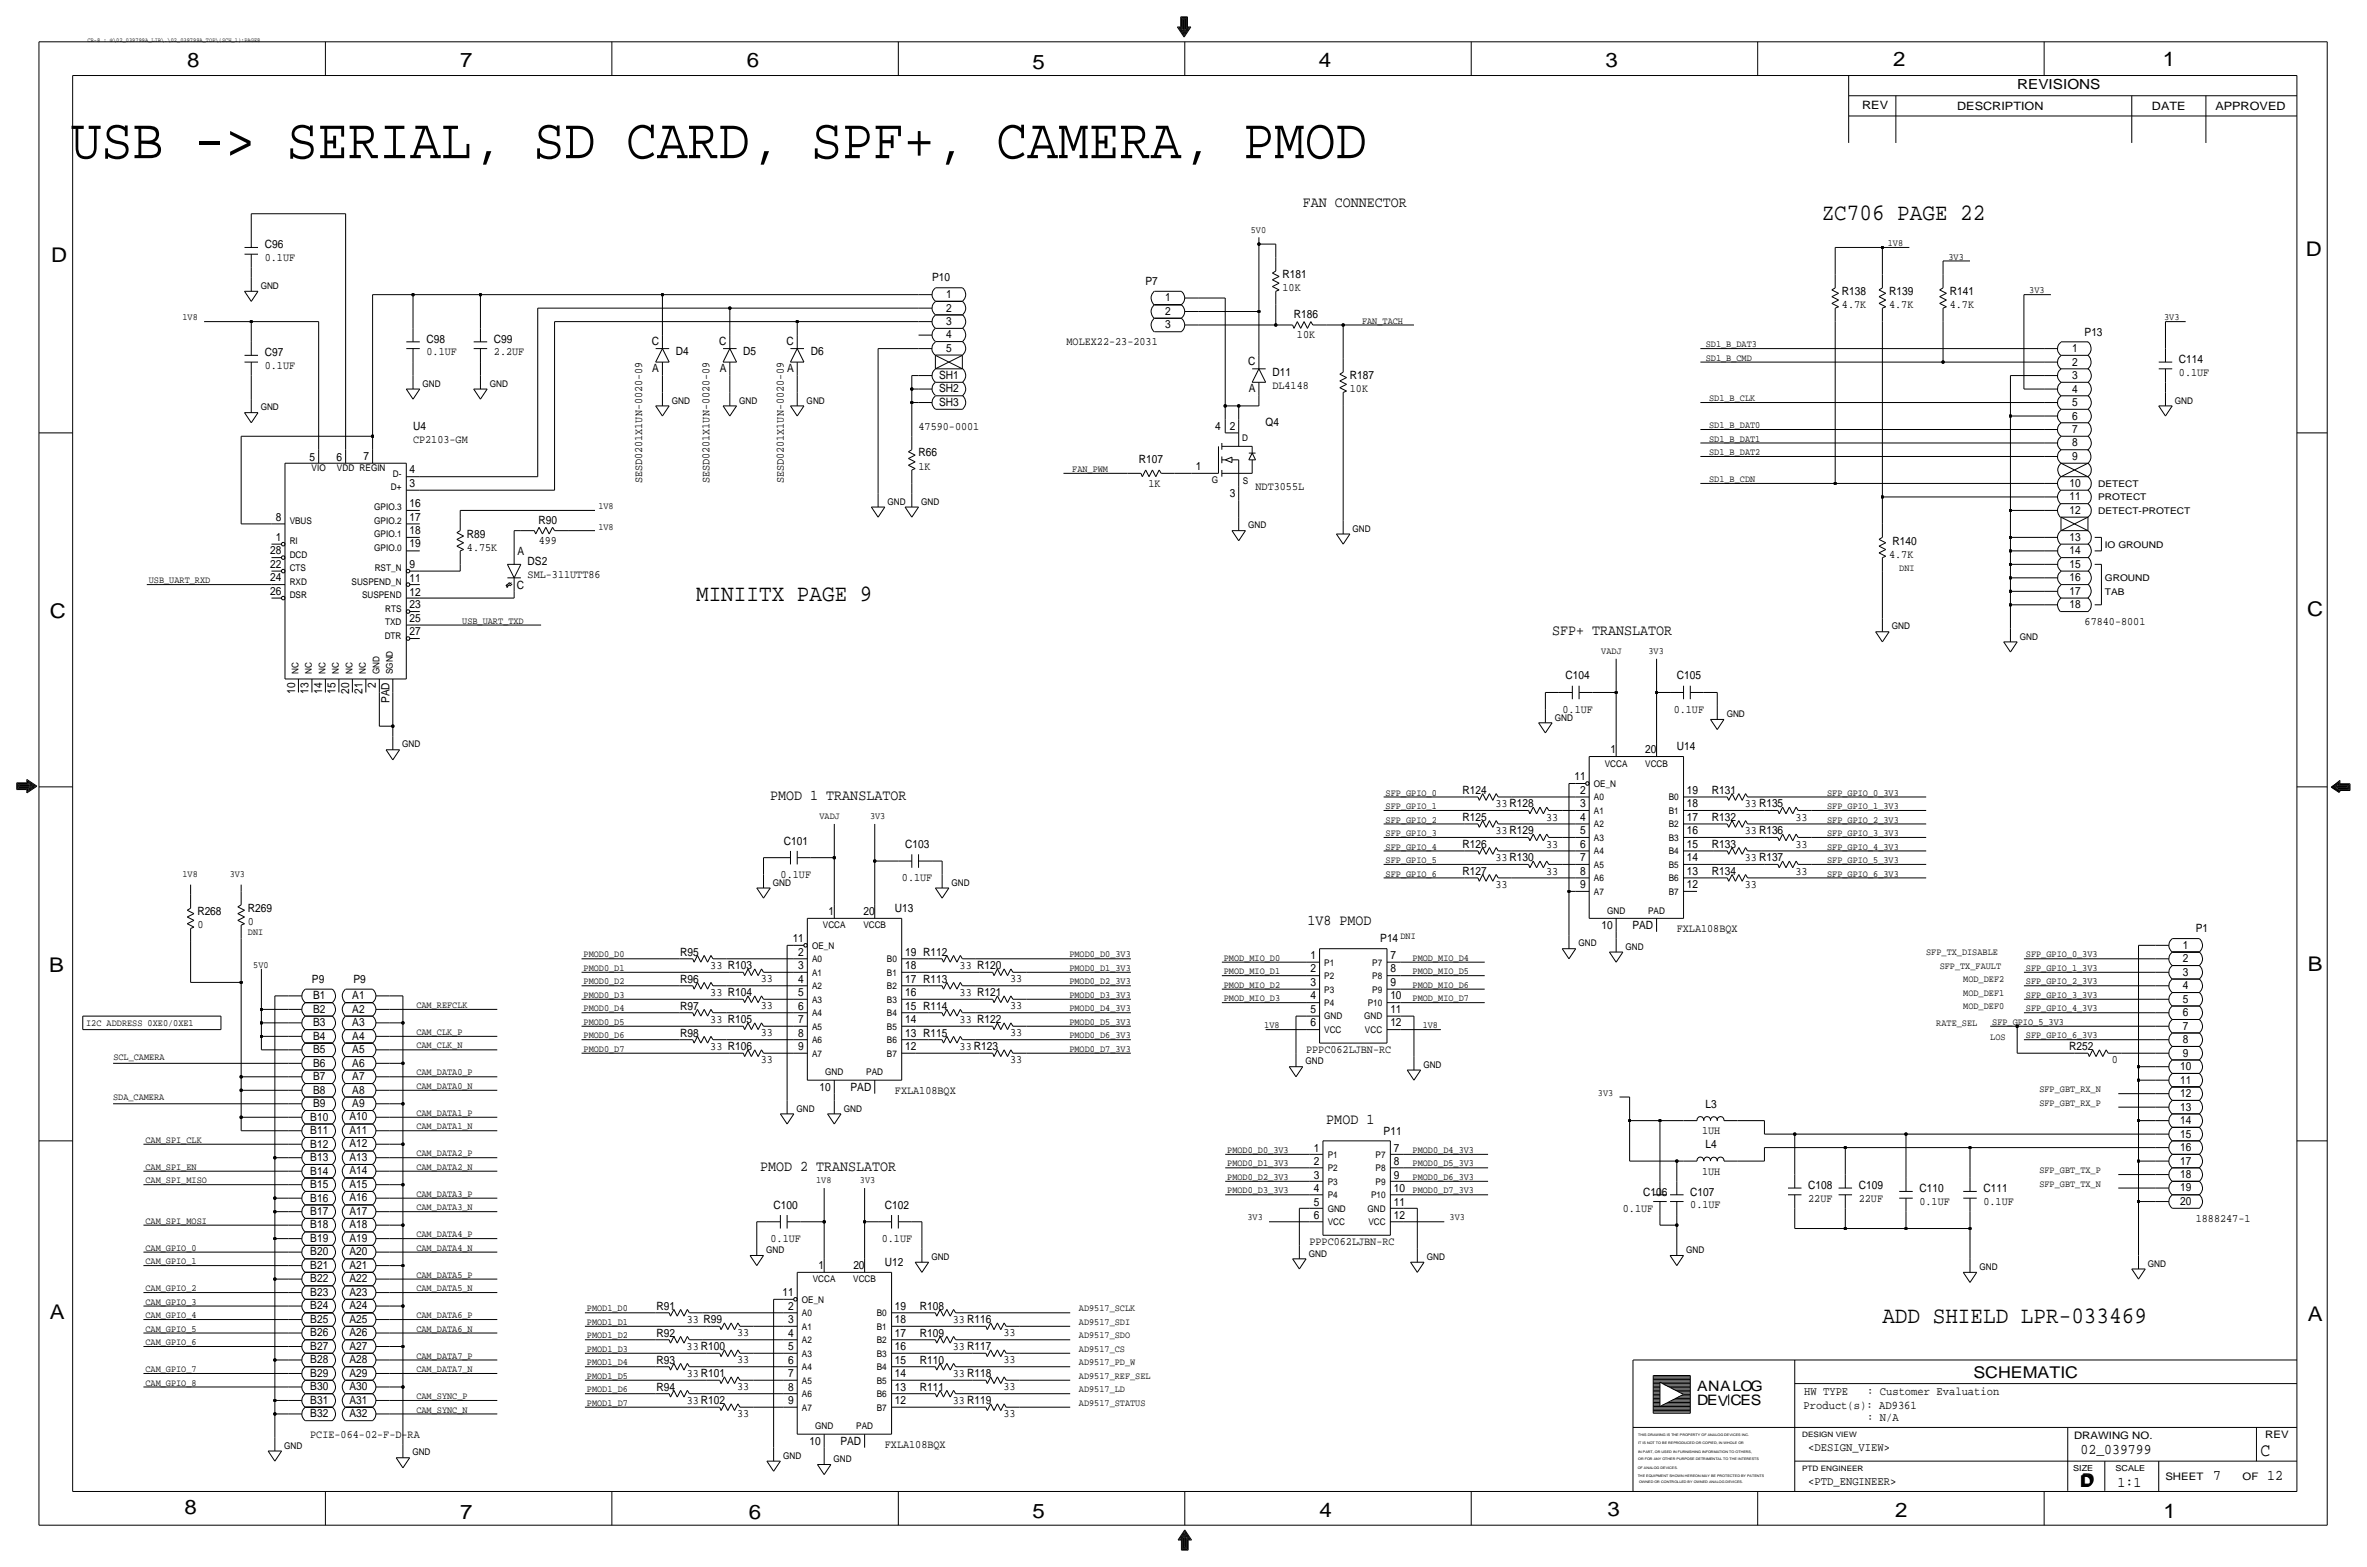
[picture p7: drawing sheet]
<svg xmlns="http://www.w3.org/2000/svg" width="892mm" height="590mm" viewBox="0 0 892 590" stroke-linecap="round" stroke-linejoin="round" font-family="sans-serif">
<defs><g id="words">
<text font-size="21.7" x="26.6" y="59.6">USB -&gt; SERIAL, SD CARD, SPF+, CAMERA, PMOD</text>
<g font-size="8.9">
<text x="686.5" y="83.1">ZC706 PAGE 22</text>
<text x="262.3" y="226.6">MINIITX PAGE 9</text>
<text x="709.4" y="498.3">ADD SHIELD LPR-033469</text>
</g>
<g font-size="7.6">
<text x="70.6" y="25.4">8</text>
<text x="173.4" y="25.4">7</text>
<text x="281.4" y="25.1">6</text>
<text x="389.1" y="26.2">5</text>
<text x="497" y="25.4">4</text>
<text x="605" y="25.1">3</text>
<text x="713.4" y="24.9">2</text>
<text x="815" y="24.9">1</text>
<text x="19.3" y="98.8">D</text>
<text x="868.9" y="96.5">D</text>
<text x="18.8" y="232.7">C</text>
<text x="869.4" y="232.1">C</text>
<text x="869.6" y="365.8">B</text>
<text x="18.5" y="366">B</text>
<text x="18.8" y="496.8">A</text>
<text x="869.6" y="497.6">A</text>
<text x="69.6" y="570.5">8</text>
<text x="173.4" y="572.3">7</text>
<text x="282.2" y="572.3">6</text>
<text x="389.1" y="571.7">5</text>
<text x="497.3" y="571.5">4</text>
<text x="605.7" y="571.2">3</text>
<text x="714.2" y="571.5">2</text>
<text x="815.3" y="572">1</text>
</g>
<text font-size="7" x="851.9" y="548.4">C</text>
<g font-size="6.1">
<text x="743.7" y="518.9">SCHEMATIC</text>
<text x="783.8" y="560.3">D</text>
<text x="784.3" y="559.8">D</text>
</g>
<g font-size="5.6">
<text x="490.9" y="78">FAN CONNECTOR</text>
<text x="584.9" y="239.3">SFP+ TRANSLATOR</text>
<text x="290.3" y="301.5">PMOD 1 TRANSLATOR</text>
<text x="492.7" y="348.5">1V8 PMOD</text>
<text x="499.8" y="423.4">PMOD 1</text>
<text x="286.5" y="441.2">PMOD 2 TRANSLATOR</text>
<text x="784" y="547.9">02_039799</text>
<text x="834.1" y="557.5">7</text>
<text x="854.4" y="557.5">12</text>
<text x="798" y="560.1">1:1</text>
</g>
<g font-size="5.4">
<text x="639.5" y="524.2">ANALOG</text>
<text x="639.5" y="529.3">DEV</text>
<text x="652.1" y="529.3">CES</text>
</g>
<text font-size="5.2" x="760.2" y="33.5">REVISIONS</text>
<g font-size="4.4">
<text x="679.9" y="525.5">HW TYPE</text>
<text x="703.6" y="525.5">: Customer Evaluation</text>
<text x="679.7" y="530.9">Product(s): AD9361</text>
<text x="703.6" y="535.2">: N/A</text>
<text x="681.4" y="546.6">&lt;DESIGN_VIEW&gt;</text>
<text x="681.4" y="559.3">&lt;PTD_ENGINEER&gt;</text>
</g>
<g font-size="4.3">
<text x="701.8" y="41.1">REV</text>
<text x="737.6" y="41.4">DESCRIPTION</text>
<text x="811" y="41.4">DATE</text>
<text x="834.8" y="41.4">APPROVED</text>
<text x="99.8" y="93.5">C96</text>
<text x="99.8" y="98.3">0.1UF</text>
<text x="351.2" y="105.9">P10</text>
<text x="431.6" y="107.2">P7</text>
<text x="483.3" y="104.7">R181</text>
<text x="356.5" y="112.3">1</text>
<text x="439.1" y="113.6">1</text>
<text x="483.3" y="109.7">10K</text>
<text x="694.1" y="111.3">R138</text>
<text x="711.9" y="111.3">R139</text>
<text x="734.8" y="111.3">R141</text>
<text x="356.5" y="117.4">2</text>
<text x="439.1" y="118.6">2</text>
<text x="487.6" y="119.9">R186</text>
<text x="694.1" y="116.1">4.7K</text>
<text x="711.9" y="116.1">4.7K</text>
<text x="734.8" y="116.1">4.7K</text>
<text x="356.5" y="122.4">3</text>
<text x="439.1" y="123.7">3</text>
<text x="160.7" y="129.1">C98</text>
<text x="186.1" y="129.1">C99</text>
<text x="245.6" y="130">C</text>
<text x="271" y="130">C</text>
<text x="296.4" y="130">C</text>
<text x="356.5" y="127.5">4</text>
<text x="401.9" y="130">MOLEX22-23-2031</text>
<text x="488.8" y="127.5">10K</text>
<text x="785.6" y="126.6">P13</text>
<text x="99.8" y="134.2">C97</text>
<text x="160.7" y="133.9">0.1UF</text>
<text x="186.1" y="133.9">2.2UF</text>
<text x="254.7" y="133.9">D4</text>
<text x="280.1" y="133.9">D5</text>
<text x="305.5" y="133.9">D6</text>
<text x="356.5" y="132.6">5</text>
<text x="470.4" y="137.7">C</text>
<text x="780.9" y="137.7">2</text>
<text x="780.9" y="132.6">1</text>
<text x="821.1" y="136.7">C114</text>
<text x="99.8" y="138.9">0.1UF</text>
<text x="245.8" y="140.2">A</text>
<text x="271.2" y="140.2">A</text>
<text x="296.6" y="140.2">A</text>
<text x="353.9" y="142.8">SH1</text>
<text x="479.5" y="141.5">D11</text>
<text x="508.7" y="142.8">R187</text>
<text x="780.9" y="142.8">3</text>
<text x="821.1" y="141.5">0.1UF</text>
<text x="353.9" y="147.8">SH2</text>
<text x="470.6" y="147.8">A</text>
<text x="479.5" y="146.6">DL4148</text>
<text x="508.7" y="147.8">10K</text>
<text x="780.9" y="147.9">4</text>
<text x="353.9" y="152.9">SH3</text>
<text x="780.9" y="153">5</text>
<text x="155.7" y="161.8">U4</text>
<text x="346.2" y="161.8">47590-0001</text>
<text x="457.9" y="161.8">4</text>
<text x="463.4" y="161.8">2</text>
<text x="477" y="160.5">Q4</text>
<text x="780.9" y="158">6</text>
<text x="155.7" y="166.9">CP2103-GM</text>
<text x="780.9" y="163.1">7</text>
<text x="116.7" y="173.5">5</text>
<text x="126.9" y="173.5">6</text>
<text x="137" y="173.2">7</text>
<text x="346.2" y="172">R66</text>
<text x="780.9" y="173.3">9</text>
<text x="780.9" y="168.2">8</text>
<text x="154.4" y="178.3">4</text>
<text x="346.2" y="177">1K</text>
<text x="429.2" y="174.5">R107</text>
<text x="450.7" y="177.1">1</text>
<text x="154.4" y="183.4">3</text>
<text x="242" y="182.1" transform="rotate(-90 242 182.1)">SESD0201X1UN-0020-09</text>
<text x="267.4" y="182.1" transform="rotate(-90 267.4 182.1)">SESD0201X1UN-0020-09</text>
<text x="295.4" y="182.1" transform="rotate(-90 295.4 182.1)">SESD0201X1UN-0020-09</text>
<text x="432.8" y="183.4">1K</text>
<text x="473.2" y="184.7">NDT3055L</text>
<text x="779.9" y="183.4">10</text>
<text x="154.4" y="191">16</text>
<text x="463.4" y="187.2">3</text>
<text x="779.9" y="188.5">11</text>
<text x="104" y="196.4">8</text>
<text x="154.4" y="196.1">17</text>
<text x="202.9" y="197.4">R90</text>
<text x="779.9" y="193.6">12</text>
<text x="104" y="203.7">1</text>
<text x="154.4" y="201.2">18</text>
<text x="176" y="202.8">R89</text>
<text x="779.9" y="203.8">13</text>
<text x="101.9" y="208.8">28</text>
<text x="154.4" y="206.2">19</text>
<text x="176" y="207.5">4.75K</text>
<text x="195" y="209.1">A</text>
<text x="203" y="205">499</text>
<text x="713.2" y="205.1">R140</text>
<text x="779.9" y="208.8">14</text>
<text x="101.9" y="213.9">22</text>
<text x="154.4" y="213.9">9</text>
<text x="198.8" y="212.9">DS2</text>
<text x="711.9" y="210.1">4.7K</text>
<text x="779.9" y="213.9">15</text>
<text x="101.9" y="218.9">24</text>
<text x="154.4" y="219.3">11</text>
<text x="194.8" y="221.8">C</text>
<text x="198.8" y="217.7">SML-311UTT86</text>
<text x="779.9" y="219">16</text>
<text x="101.9" y="224">26</text>
<text x="154.4" y="224.3">12</text>
<text x="779.9" y="224.1">17</text>
<text x="154.4" y="229.1">23</text>
<text x="779.9" y="229.2">18</text>
<text x="154.4" y="234.5">25</text>
<text x="154.4" y="239.3">27</text>
<text x="785.6" y="235.5">67840-8001</text>
<text x="590" y="255.9">C104</text>
<text x="631.9" y="255.9">C105</text>
<text x="111.2" y="261.3" transform="rotate(-90 111.2 261.3)">10</text>
<text x="116.3" y="261.3" transform="rotate(-90 116.3 261.3)">13</text>
<text x="121.4" y="261.3" transform="rotate(-90 121.4 261.3)">14</text>
<text x="126.4" y="261.3" transform="rotate(-90 126.4 261.3)">15</text>
<text x="131.5" y="261.3" transform="rotate(-90 131.5 261.3)">20</text>
<text x="136.6" y="261.3" transform="rotate(-90 136.6 261.3)">21</text>
<text x="141.7" y="259.2" transform="rotate(-90 141.7 259.2)">2</text>
<text x="146.8" y="264.9" transform="rotate(-90 146.8 264.9)">PAD</text>
<text x="588.8" y="268.5">0.1UF</text>
<text x="630.7" y="268.5">0.1UF</text>
<text x="606.9" y="283.8">1</text>
<text x="620" y="283.8">20</text>
<text x="631.9" y="282.6">U14</text>
<text x="593.4" y="294">11</text>
<text x="551.1" y="299">R124</text>
<text x="595.5" y="299.1">2</text>
<text x="635.7" y="299.1">19</text>
<text x="645.1" y="299">R131</text>
<text x="563.6" y="304">33 R128</text>
<text x="595.5" y="304.2">3</text>
<text x="635.7" y="304.1">18</text>
<text x="657.5" y="304">33 R135</text>
<text x="551.1" y="309.2">R125</text>
<text x="582.6" y="309.1">33</text>
<text x="595.5" y="309.2">4</text>
<text x="635.7" y="309.2">17</text>
<text x="645.1" y="309.2">R132</text>
<text x="676.6" y="309.1">33</text>
<text x="563.6" y="314.2">33 R129</text>
<text x="595.5" y="314.3">5</text>
<text x="635.7" y="314.3">16</text>
<text x="657.5" y="314.2">33 R136</text>
<text x="295.4" y="318.2">C101</text>
<text x="341.1" y="319.4">C103</text>
<text x="551.1" y="319.3">R126</text>
<text x="582.6" y="319.3">33</text>
<text x="595.5" y="319.4">6</text>
<text x="635.7" y="319.4">15</text>
<text x="645.1" y="319.3">R133</text>
<text x="676.6" y="319.3">33</text>
<text x="551.1" y="329.5">R127</text>
<text x="563.6" y="324.4">33 R130</text>
<text x="582.6" y="329.4">33</text>
<text x="595.5" y="329.5">8</text>
<text x="595.5" y="324.5">7</text>
<text x="635.7" y="329.5">13</text>
<text x="635.7" y="324.5">14</text>
<text x="645.1" y="329.5">R134</text>
<text x="657.5" y="324.4">33 R137</text>
<text x="676.6" y="329.4">33</text>
<text x="294.2" y="330.7">0.1UF</text>
<text x="339.9" y="332">0.1UF</text>
<text x="563.6" y="334.5">33</text>
<text x="595.5" y="334.6">9</text>
<text x="635.7" y="334.6">12</text>
<text x="657.5" y="334.5">33</text>
<text x="74.4" y="344.7">R268</text>
<text x="93.4" y="343.5">R269</text>
<text x="312.3" y="344.8">1</text>
<text x="325.4" y="344.8">20</text>
<text x="337.3" y="343.6">U13</text>
<text x="74.4" y="349.8">0</text>
<text x="93.4" y="348.5">0</text>
<text x="603.5" y="349.8">10</text>
<text x="615.2" y="349.8">PAD</text>
<text x="631.9" y="351">FXLA108BQX</text>
<text x="827.5" y="351.1">P1</text>
<text x="298.7" y="355">11</text>
<text x="520.1" y="354.9">P14</text>
<text x="822.6" y="357.4">1</text>
<text x="256.3" y="360">R95</text>
<text x="267.7" y="365">33 R103</text>
<text x="300.9" y="365.2">3</text>
<text x="300.9" y="360.1">2</text>
<text x="341.1" y="365.1">18</text>
<text x="341.1" y="360.1">19 R112</text>
<text x="361.6" y="365">33 R120</text>
<text x="493.9" y="361.2">1</text>
<text x="524" y="361.2">7</text>
<text x="822.6" y="362.5">2</text>
<text x="117.6" y="370.3">P9</text>
<text x="133.2" y="370.3">P9</text>
<text x="256.3" y="370.2">R96</text>
<text x="286.7" y="370.1">33</text>
<text x="300.9" y="370.2">4</text>
<text x="341.1" y="370.2">17 R113</text>
<text x="380.7" y="370.1">33</text>
<text x="493.9" y="371.4">3</text>
<text x="493.9" y="366.3">2</text>
<text x="524" y="371.4">9</text>
<text x="524" y="366.3">8</text>
<text x="822.6" y="367.6">3</text>
<text x="118" y="376.4">B1</text>
<text x="132.7" y="376.4">A1</text>
<text x="267.7" y="375.2">33 R104</text>
<text x="300.9" y="375.3">5</text>
<text x="341.1" y="375.3">16</text>
<text x="361.6" y="375.2">33 R121</text>
<text x="493.9" y="376.4">4</text>
<text x="524" y="376.4">10</text>
<text x="822.6" y="377.7">5</text>
<text x="822.6" y="372.7">4</text>
<text x="118" y="381.5">B2</text>
<text x="132.7" y="381.5">A2</text>
<text x="256.3" y="380.3">R97</text>
<text x="286.7" y="380.2">33</text>
<text x="300.9" y="380.4">6</text>
<text x="341.1" y="380.4">15 R114</text>
<text x="380.7" y="380.2">33</text>
<text x="493.9" y="381.5">5</text>
<text x="524" y="381.5">11</text>
<text x="822.6" y="382.8">6</text>
<text x="118" y="386.6">B3</text>
<text x="132.7" y="386.5">A3</text>
<text x="267.7" y="385.3">33 R105</text>
<text x="300.9" y="385.5">7</text>
<text x="341.1" y="385.5">14</text>
<text x="361.6" y="385.3">33 R122</text>
<text x="493.9" y="386.6">6</text>
<text x="524" y="386.6">12</text>
<text x="822.6" y="387.9">7</text>
<text x="118" y="391.7">B4</text>
<text x="132.7" y="391.6">A4</text>
<text x="256.3" y="390.5">R98</text>
<text x="267.7" y="395.5">33 R106</text>
<text x="286.7" y="390.4">33</text>
<text x="300.9" y="395.6">9</text>
<text x="300.9" y="390.5">8</text>
<text x="341.1" y="395.6">12</text>
<text x="341.1" y="390.5">13 R115</text>
<text x="361.6" y="395.5">33 R123</text>
<text x="380.7" y="390.4">33</text>
<text x="779.7" y="395.5">R252</text>
<text x="822.6" y="393">8</text>
<text x="118" y="401.8">B6</text>
<text x="118" y="396.8">B5</text>
<text x="132.7" y="401.8">A6</text>
<text x="132.7" y="396.7">A5</text>
<text x="286.7" y="400.6">33</text>
<text x="380.7" y="400.6">33</text>
<text x="492.2" y="396.7">PPPC062LJBN-RC</text>
<text x="795.9" y="400.6">0</text>
<text x="822.6" y="398.1">9</text>
<text x="118" y="406.9">B7</text>
<text x="132.7" y="406.9">A7</text>
<text x="821.5" y="403.1">10</text>
<text x="118" y="412">B8</text>
<text x="132.7" y="411.9">A8</text>
<text x="308.9" y="410.9">10</text>
<text x="320.5" y="410.9">PAD</text>
<text x="337.3" y="412">FXLA108BQX</text>
<text x="821.5" y="413.3">12</text>
<text x="821.5" y="408.2">11</text>
<text x="118" y="417.1">B9</text>
<text x="132.7" y="417">A9</text>
<text x="642.7" y="417.3">L3</text>
<text x="821.5" y="418.4">13</text>
<text x="116.9" y="422.1">B10</text>
<text x="131.7" y="422.1">A10</text>
<text x="821.5" y="423.4">14</text>
<text x="116.9" y="427.2">B11</text>
<text x="131.7" y="427.2">A11</text>
<text x="521.4" y="427.5">P11</text>
<text x="641.4" y="427.2">1UH</text>
<text x="821.5" y="428.5">15</text>
<text x="116.9" y="437.4">B13</text>
<text x="116.9" y="432.3">B12</text>
<text x="131.7" y="437.3">A13</text>
<text x="131.7" y="432.2">A12</text>
<text x="495.2" y="433.9">1</text>
<text x="525.2" y="433.9">7</text>
<text x="642.7" y="432.6">L4</text>
<text x="821.5" y="433.6">16</text>
<text x="116.9" y="442.5">B14</text>
<text x="131.7" y="442.4">A14</text>
<text x="495.2" y="438.9">2</text>
<text x="525.2" y="438.9">8</text>
<text x="641.4" y="442.5">1UH</text>
<text x="821.5" y="443.8">18</text>
<text x="821.5" y="438.7">17</text>
<text x="116.9" y="447.5">B15</text>
<text x="131.7" y="447.5">A15</text>
<text x="495.2" y="449.1">4</text>
<text x="495.2" y="444">3</text>
<text x="525.2" y="449.1">10</text>
<text x="525.2" y="444">9</text>
<text x="681.4" y="447.8">C108</text>
<text x="700.5" y="447.8">C109</text>
<text x="723.3" y="449.1">C110</text>
<text x="747.5" y="449.1">C111</text>
<text x="821.5" y="448.8">19</text>
<text x="116.9" y="452.6">B16</text>
<text x="131.7" y="452.6">A16</text>
<text x="291.5" y="455.3">C100</text>
<text x="333.5" y="455.3">C102</text>
<text x="495.2" y="454.2">5</text>
<text x="525.2" y="454.2">11</text>
<text x="619.2" y="450.4">C106</text>
<text x="637" y="455.2">0.1UF</text>
<text x="637" y="450.4">C107</text>
<text x="681.4" y="452.6">22UF</text>
<text x="700.5" y="452.6">22UF</text>
<text x="723.3" y="453.9">0.1UF</text>
<text x="747.5" y="453.9">0.1UF</text>
<text x="821.5" y="453.9">20</text>
<text x="116.9" y="457.7">B17</text>
<text x="131.7" y="457.6">A17</text>
<text x="495.2" y="459.3">6</text>
<text x="525.2" y="459.3">12</text>
<text x="611.6" y="456.4">0.1UF</text>
<text x="827.5" y="460.2">1888247-1</text>
<text x="116.9" y="467.8">B19</text>
<text x="116.9" y="462.8">B18</text>
<text x="131.7" y="467.8">A19</text>
<text x="131.7" y="462.7">A18</text>
<text x="290.4" y="467.9">0.1UF</text>
<text x="332.3" y="467.9">0.1UF</text>
<text x="116.9" y="472.9">B20</text>
<text x="131.7" y="472.9">A20</text>
<text x="493.5" y="469.1">PPPC062LJBN-RC</text>
<text x="116.9" y="478">B21</text>
<text x="131.7" y="477.9">A21</text>
<text x="308.5" y="478.1">1</text>
<text x="321.6" y="478.1">20</text>
<text x="333.5" y="476.9">U12</text>
<text x="116.9" y="483.1">B22</text>
<text x="131.7" y="483">A22</text>
<text x="116.9" y="488.2">B23</text>
<text x="131.7" y="488.1">A23</text>
<text x="294.9" y="488.3">11</text>
<text x="116.9" y="493.2">B24</text>
<text x="131.7" y="493.2">A24</text>
<text x="247.4" y="493.3">R91</text>
<text x="297" y="493.4">2</text>
<text x="337.3" y="493.4">19</text>
<text x="346.7" y="493.3">R108</text>
<text x="116.9" y="503.4">B26</text>
<text x="116.9" y="498.3">B25</text>
<text x="131.7" y="503.3">A26</text>
<text x="131.7" y="498.3">A25</text>
<text x="247.4" y="503.5">R92</text>
<text x="258.8" y="498.3">33 R99</text>
<text x="277.8" y="503.4">33</text>
<text x="297" y="503.6">4</text>
<text x="297" y="498.5">3</text>
<text x="337.3" y="503.5">17</text>
<text x="337.3" y="498.5">18</text>
<text x="346.7" y="503.5">R109</text>
<text x="359.1" y="498.3">33 R116</text>
<text x="378.1" y="503.4">33</text>
<text x="116.9" y="508.5">B27</text>
<text x="131.7" y="508.4">A27</text>
<text x="258.8" y="508.5">33 R100</text>
<text x="297" y="508.6">5</text>
<text x="337.3" y="508.6">16</text>
<text x="359.1" y="508.5">33 R117</text>
<text x="116.9" y="513.6">B28</text>
<text x="131.7" y="513.5">A28</text>
<text x="247.4" y="513.7">R93</text>
<text x="277.8" y="513.6">33</text>
<text x="297" y="513.7">6</text>
<text x="337.3" y="513.7">15</text>
<text x="346.7" y="513.7">R110</text>
<text x="378.1" y="513.6">33</text>
<text x="116.9" y="518.6">B29</text>
<text x="131.7" y="518.6">A29</text>
<text x="258.8" y="518.7">33 R101</text>
<text x="297" y="518.8">7</text>
<text x="337.3" y="518.8">14</text>
<text x="359.1" y="518.7">33 R118</text>
<text x="116.9" y="523.7">B30</text>
<text x="131.7" y="523.7">A30</text>
<text x="247.4" y="523.8">R94</text>
<text x="277.8" y="523.7">33</text>
<text x="297" y="523.9">8</text>
<text x="337.3" y="523.9">13</text>
<text x="346.7" y="523.8">R111</text>
<text x="378.1" y="523.8">33</text>
<text x="116.9" y="533.9">B32</text>
<text x="116.9" y="528.8">B31</text>
<text x="131.7" y="533.8">A32</text>
<text x="131.7" y="528.7">A31</text>
<text x="258.8" y="528.8">33 R102</text>
<text x="277.8" y="533.9">33</text>
<text x="297" y="529">9</text>
<text x="337.3" y="528.9">12</text>
<text x="359.1" y="528.8">33 R119</text>
<text x="378.1" y="533.9">33</text>
<text x="116.9" y="541.5">PCIE-064-02-F-D-RA</text>
<text x="305.1" y="544.2">10</text>
<text x="316.7" y="544.2">PAD</text>
<text x="333.5" y="545.3">FXLA108BQX</text>
</g>
<g font-size="3.9">
<text x="781.6" y="542.1">DRAWING NO.</text>
<text x="853.6" y="541.8">REV</text>
<text x="816" y="557.4">SHEET</text>
<text x="845.1" y="557.5">OF</text>
</g>
<g font-size="3.6">
<text x="471.4" y="87.6">5V0</text>
<text x="711.4" y="92.7">1V8</text>
<text x="734.3" y="97.8">3V3</text>
<text x="764.7" y="110.5">3V3</text>
<text x="68.8" y="120.6">1V8</text>
<text x="513.3" y="121.9">FAN_TACH</text>
<text x="815.5" y="120.6">3V3</text>
<text x="642.8" y="130.8">SD1_B_DAT3</text>
<text x="642.8" y="135.9">SD1_B_CMD</text>
<text x="644.1" y="151.1">SD1_B_CLK</text>
<text x="644.1" y="161.3">SD1_B_DAT0</text>
<text x="644.1" y="166.4">SD1_B_DAT1</text>
<text x="644.1" y="171.4">SD1_B_DAT2</text>
<text x="404.1" y="177.8">FAN_PWM</text>
<text x="644.1" y="181.6">SD1_B_CDN</text>
<text x="225.5" y="191.8">1V8</text>
<text x="225.5" y="199.7">1V8</text>
<text x="715.7" y="215.1">DNI</text>
<text x="56.1" y="219.7">USB_UART_RXD</text>
<text x="174.2" y="234.9">USB_UART_TXD</text>
<text x="603.5" y="246.4">VADJ</text>
<text x="621.2" y="246.4">3V3</text>
<text x="522.2" y="299.7">SFP_GPIO_0</text>
<text x="688.5" y="299.7">SFP_GPIO_0_3V3</text>
<text x="522.2" y="304.8">SFP_GPIO_1</text>
<text x="688.5" y="304.8">SFP_GPIO_1_3V3</text>
<text x="308.8" y="308.6">VADJ</text>
<text x="327.9" y="308.6">3V3</text>
<text x="522.2" y="309.9">SFP_GPIO_2</text>
<text x="688.5" y="309.9">SFP_GPIO_2_3V3</text>
<text x="522.2" y="315">SFP_GPIO_3</text>
<text x="688.5" y="315">SFP_GPIO_3_3V3</text>
<text x="522.2" y="320">SFP_GPIO_4</text>
<text x="688.5" y="320">SFP_GPIO_4_3V3</text>
<text x="522.2" y="325.1">SFP_GPIO_5</text>
<text x="688.5" y="325.1">SFP_GPIO_5_3V3</text>
<text x="68.8" y="330.2">1V8</text>
<text x="86.6" y="330.2">3V3</text>
<text x="522.2" y="330.2">SFP_GPIO_6</text>
<text x="688.5" y="330.2">SFP_GPIO_6_3V3</text>
<text x="93.4" y="352.3">DNI</text>
<text x="527.8" y="353.6">DNI</text>
<text x="725.9" y="359.9">SFP_TX_DISABLE</text>
<text x="95.5" y="364.5">5V0</text>
<text x="219.9" y="365.8">PMOD0_D1</text>
<text x="219.9" y="360.7">PMOD0_D0</text>
<text x="403" y="365.8">PMOD0_D1_3V3</text>
<text x="403" y="360.7">PMOD0_D0_3V3</text>
<text x="461.2" y="361.9">PMOD_MIO_D0</text>
<text x="532.3" y="361.9">PMOD_MIO_D4</text>
<text x="731" y="365">SFP_TX_FAULT</text>
<text x="763.5" y="360.7">SFP_GPIO_0_3V3</text>
<text x="763.5" y="365.8">SFP_GPIO_1_3V3</text>
<text x="219.9" y="370.8">PMOD0_D2</text>
<text x="403" y="370.8">PMOD0_D2_3V3</text>
<text x="461.2" y="367">PMOD_MIO_D1</text>
<text x="532.3" y="367">PMOD_MIO_D5</text>
<text x="739.9" y="370.1">MOD_DEF2</text>
<text x="763.5" y="370.8">SFP_GPIO_2_3V3</text>
<text x="219.9" y="375.9">PMOD0_D3</text>
<text x="403" y="375.9">PMOD0_D3_3V3</text>
<text x="461.2" y="377.2">PMOD_MIO_D3</text>
<text x="461.2" y="372.1">PMOD_MIO_D2</text>
<text x="532.3" y="372.1">PMOD_MIO_D6</text>
<text x="532.3" y="377.2">PMOD_MIO_D7</text>
<text x="739.9" y="375.2">MOD_DEF1</text>
<text x="763.5" y="375.9">SFP_GPIO_3_3V3</text>
<text x="156.9" y="379.7">CAM_REFCLK</text>
<text x="219.9" y="381">PMOD0_D4</text>
<text x="403" y="381">PMOD0_D4_3V3</text>
<text x="739.9" y="380.2">MOD_DEF0</text>
<text x="763.5" y="381">SFP_GPIO_4_3V3</text>
<text x="32.5" y="386.6">I2C ADDRESS 0XE0/0XE1</text>
<text x="156.9" y="389.9">CAM_CLK_P</text>
<text x="219.9" y="386.1">PMOD0_D5</text>
<text x="403" y="386.1">PMOD0_D5_3V3</text>
<text x="476.5" y="387.3">1V8</text>
<text x="536.1" y="387.4">1V8</text>
<text x="729.7" y="386.6">RATE_SEL</text>
<text x="750.8" y="386.1">SFP_GPIO_5_3V3</text>
<text x="156.9" y="395">CAM_CLK_N</text>
<text x="219.9" y="391.2">PMOD0_D6</text>
<text x="403" y="391.2">PMOD0_D6_3V3</text>
<text x="750" y="391.7">LOS</text>
<text x="763.5" y="391.2">SFP_GPIO_6_3V3</text>
<text x="42.7" y="399.5">SCL_CAMERA</text>
<text x="219.9" y="396.2">PMOD0_D7</text>
<text x="403" y="396.2">PMOD0_D7_3V3</text>
<text x="156.9" y="405.1">CAM_DATA0_P</text>
<text x="156.9" y="410.2">CAM_DATA0_N</text>
<text x="602.2" y="412.8">3V3</text>
<text x="768.5" y="411.5">SFP_GBT_RX_N</text>
<text x="42.6" y="414.4">SDA_CAMERA</text>
<text x="768.5" y="416.6">SFP_GBT_RX_P</text>
<text x="156.9" y="425.4">CAM_DATA1_N</text>
<text x="156.9" y="420.4">CAM_DATA1_P</text>
<text x="54.8" y="430.5">CAM_SPI_CLK</text>
<text x="156.9" y="435.6">CAM_DATA2_P</text>
<text x="462.5" y="434.3">PMOD0_D0_3V3</text>
<text x="532.3" y="434.3">PMOD0_D4_3V3</text>
<text x="54.8" y="440.7">CAM_SPI_EN</text>
<text x="156.9" y="440.7">CAM_DATA2_N</text>
<text x="462.5" y="439.4">PMOD0_D1_3V3</text>
<text x="532.3" y="439.4">PMOD0_D5_3V3</text>
<text x="768.5" y="442">SFP_GBT_TX_P</text>
<text x="54.8" y="445.8">CAM_SPI_MISO</text>
<text x="307.5" y="445.8">1V8</text>
<text x="324.1" y="445.8">3V3</text>
<text x="462.5" y="449.6">PMOD0_D3_3V3</text>
<text x="462.5" y="444.5">PMOD0_D2_3V3</text>
<text x="532.3" y="444.5">PMOD0_D6_3V3</text>
<text x="532.3" y="449.6">PMOD0_D7_3V3</text>
<text x="768.5" y="447">SFP_GBT_TX_N</text>
<text x="156.9" y="455.9">CAM_DATA3_N</text>
<text x="156.9" y="450.9">CAM_DATA3_P</text>
<text x="54.8" y="461">CAM_SPI_MOSI</text>
<text x="470.1" y="459.7">3V3</text>
<text x="546.3" y="459.7">3V3</text>
<text x="156.9" y="466.1">CAM_DATA4_P</text>
<text x="54.8" y="471.2">CAM_GPIO_0</text>
<text x="156.9" y="471.2">CAM_DATA4_N</text>
<text x="54.8" y="476.3">CAM_GPIO_1</text>
<text x="156.9" y="481.3">CAM_DATA5_P</text>
<text x="54.8" y="486.4">CAM_GPIO_2</text>
<text x="54.8" y="491.5">CAM_GPIO_3</text>
<text x="156.9" y="486.4">CAM_DATA5_N</text>
<text x="54.8" y="496.6">CAM_GPIO_4</text>
<text x="156.9" y="496.6">CAM_DATA6_P</text>
<text x="221.2" y="494">PMOD1_D0</text>
<text x="406.6" y="494">AD9517_SCLK</text>
<text x="54.8" y="501.6">CAM_GPIO_5</text>
<text x="156.9" y="501.6">CAM_DATA6_N</text>
<text x="221.2" y="499.1">PMOD1_D1</text>
<text x="406.6" y="499.1">AD9517_SDI</text>
<text x="54.8" y="506.7">CAM_GPIO_6</text>
<text x="221.2" y="509.3">PMOD1_D3</text>
<text x="221.2" y="504.2">PMOD1_D2</text>
<text x="406.6" y="509.3">AD9517_CS</text>
<text x="406.6" y="504.2">AD9517_SDO</text>
<text x="156.9" y="511.8">CAM_DATA7_P</text>
<text x="221.2" y="514.3">PMOD1_D4</text>
<text x="406.6" y="514.3">AD9517_PD_W</text>
<text x="54.8" y="516.9">CAM_GPIO_7</text>
<text x="54.8" y="522">CAM_GPIO_8</text>
<text x="156.9" y="516.9">CAM_DATA7_N</text>
<text x="221.2" y="519.4">PMOD1_D5</text>
<text x="406.6" y="519.4">AD9517_REF_SEL</text>
<text x="156.9" y="527.1">CAM_SYNC_P</text>
<text x="221.2" y="524.5">PMOD1_D6</text>
<text x="406.6" y="524.5">AD9517_LD</text>
<text x="156.9" y="532.1">CAM_SYNC_N</text>
<text x="221.2" y="529.6">PMOD1_D7</text>
<text x="406.6" y="529.6">AD9517_STATUS</text>
</g>
<g font-size="3.5">
<text x="98.2" y="108.9">GND</text>
<text x="159.2" y="145.7">GND</text>
<text x="184.6" y="145.7">GND</text>
<text x="98.2" y="154.6">GND</text>
<text x="253.2" y="152">GND</text>
<text x="278.6" y="152">GND</text>
<text x="304" y="152">GND</text>
<text x="819.6" y="152">GND</text>
<text x="468.1" y="166.1">D</text>
<text x="117.4" y="177.5">VIO</text>
<text x="127" y="177.5">VDD REGIN</text>
<text x="148.1" y="179.6">D-</text>
<text x="147.3" y="184.7">D+</text>
<text x="456.6" y="182.1">G</text>
<text x="468.3" y="182.4">S</text>
<text x="790.7" y="183.4">DETECT</text>
<text x="334.5" y="190.1">GND</text>
<text x="347.2" y="190.1">GND</text>
<text x="790.7" y="188.5">PROTECT</text>
<text x="109.2" y="197.4">VBUS</text>
<text x="141" y="197.4">GPIO.2</text>
<text x="141" y="192.3">GPIO.3</text>
<text x="790.7" y="193.5">DETECT-PROTECT</text>
<text x="141" y="202.4">GPIO.1</text>
<text x="470.4" y="199">GND</text>
<text x="509.7" y="200.3">GND</text>
<text x="109.2" y="205">RI</text>
<text x="141" y="207.5">GPIO.0</text>
<text x="793.2" y="206.2">IO GROUND</text>
<text x="109.2" y="210.1">DCD</text>
<text x="109.2" y="215.1">CTS</text>
<text x="141.2" y="215.1">RST_N</text>
<text x="109.2" y="220.2">RXD</text>
<text x="132.5" y="220.2">SUSPEND_N</text>
<text x="793.2" y="218.9">GROUND</text>
<text x="109.2" y="225.3">DSR</text>
<text x="136.4" y="225.3">SUSPEND</text>
<text x="793.2" y="224">TAB</text>
<text x="145.2" y="230.4">RTS</text>
<text x="145.2" y="235.5">TXD</text>
<text x="712.9" y="237.1">GND</text>
<text x="145" y="240.5">DTR</text>
<text x="761.2" y="240.9">GND</text>
<text x="112.5" y="254" transform="rotate(-90 112.5 254)">NC</text>
<text x="117.6" y="254" transform="rotate(-90 117.6 254)">NC</text>
<text x="122.6" y="254" transform="rotate(-90 122.6 254)">NC</text>
<text x="127.7" y="254" transform="rotate(-90 127.7 254)">NC</text>
<text x="132.8" y="254" transform="rotate(-90 132.8 254)">NC</text>
<text x="137.9" y="254" transform="rotate(-90 137.9 254)">NC</text>
<text x="143" y="254" transform="rotate(-90 143 254)">GND</text>
<text x="148" y="254" transform="rotate(-90 148 254)">SGND</text>
<text x="585.9" y="271.4">GND</text>
<text x="650.7" y="270.2">GND</text>
<text x="151.6" y="281.6">GND</text>
<text x="604.8" y="288.8">VCCA</text>
<text x="620" y="288.8">VCCB</text>
<text x="600.7" y="296.4">OE_N</text>
<text x="600.7" y="301.5">A0</text>
<text x="628.9" y="301.5">B0</text>
<text x="600.7" y="311.7">A2</text>
<text x="600.7" y="306.6">A1</text>
<text x="628.9" y="306.6">B1</text>
<text x="628.9" y="311.7">B2</text>
<text x="600.7" y="316.7">A3</text>
<text x="628.9" y="316.7">B3</text>
<text x="600.7" y="321.8">A4</text>
<text x="628.9" y="321.8">B4</text>
<text x="600.7" y="326.9">A5</text>
<text x="628.9" y="326.9">B5</text>
<text x="291.3" y="333.7">GND</text>
<text x="358.6" y="333.7">GND</text>
<text x="600.7" y="332">A6</text>
<text x="628.9" y="332">B6</text>
<text x="600.7" y="337.1">A7</text>
<text x="628.9" y="337.1">B7</text>
<text x="605.6" y="344.2">GND</text>
<text x="621.1" y="344.2">PAD</text>
<text x="310.1" y="349.8">VCCA</text>
<text x="325.4" y="349.8">VCCB</text>
<text x="306" y="357.4">OE_N</text>
<text x="594.8" y="356.5">GND</text>
<text x="612.6" y="357.8">GND</text>
<text x="306" y="362.5">A0</text>
<text x="334.3" y="362.5">B0</text>
<text x="499.1" y="363.7">P1</text>
<text x="517.1" y="363.7">P7</text>
<text x="306" y="367.5">A1</text>
<text x="334.3" y="367.5">B1</text>
<text x="499.1" y="368.8">P2</text>
<text x="517.1" y="368.8">P8</text>
<text x="306" y="377.7">A3</text>
<text x="306" y="372.6">A2</text>
<text x="334.3" y="372.6">B2</text>
<text x="334.3" y="377.7">B3</text>
<text x="499.1" y="373.9">P3</text>
<text x="517.1" y="373.9">P9</text>
<text x="306" y="382.8">A4</text>
<text x="334.3" y="382.8">B4</text>
<text x="499.1" y="379">P4</text>
<text x="515.4" y="379">P10</text>
<text x="306" y="387.9">A5</text>
<text x="334.3" y="387.9">B5</text>
<text x="499.1" y="389.1">VCC</text>
<text x="499.1" y="384">GND</text>
<text x="514" y="384">GND</text>
<text x="514.4" y="389.1">VCC</text>
<text x="306" y="392.9">A6</text>
<text x="334.3" y="392.9">B6</text>
<text x="306" y="398">A7</text>
<text x="334.3" y="398">B7</text>
<text x="491.9" y="401">GND</text>
<text x="311" y="405.1">GND</text>
<text x="326.5" y="405.1">PAD</text>
<text x="536.4" y="402.2">GND</text>
<text x="300.2" y="418.7">GND</text>
<text x="318" y="418.7">GND</text>
<text x="500.3" y="436.1">P1</text>
<text x="518.4" y="436.1">P7</text>
<text x="500.3" y="441.2">P2</text>
<text x="518.4" y="441.2">P8</text>
<text x="500.3" y="446.3">P3</text>
<text x="518.4" y="446.3">P9</text>
<text x="500.3" y="451.4">P4</text>
<text x="516.7" y="451.4">P10</text>
<text x="500.3" y="461.5">VCC</text>
<text x="500.3" y="456.4">GND</text>
<text x="515.3" y="456.4">GND</text>
<text x="515.7" y="461.5">VCC</text>
<text x="288.7" y="472.1">GND</text>
<text x="493.2" y="473.4">GND</text>
<text x="635.5" y="472.1">GND</text>
<text x="351" y="474.6">GND</text>
<text x="537.7" y="474.6">GND</text>
<text x="745.9" y="478.4">GND</text>
<text x="809.4" y="477.2">GND</text>
<text x="306.3" y="483.1">VCCA</text>
<text x="321.5" y="483.1">VCCB</text>
<text x="302.2" y="490.7">OE_N</text>
<text x="302.2" y="495.8">A0</text>
<text x="330.4" y="495.8">B0</text>
<text x="302.2" y="500.9">A1</text>
<text x="330.4" y="500.9">B1</text>
<text x="302.2" y="506">A2</text>
<text x="330.4" y="506">B2</text>
<text x="302.2" y="511">A3</text>
<text x="330.4" y="511">B3</text>
<text x="302.2" y="521.2">A5</text>
<text x="302.2" y="516.1">A4</text>
<text x="330.4" y="516.1">B4</text>
<text x="330.4" y="521.2">B5</text>
<text x="302.2" y="526.3">A6</text>
<text x="330.4" y="526.3">B6</text>
<text x="302.2" y="531.4">A7</text>
<text x="330.4" y="531.4">B7</text>
<text x="307.2" y="538.5">GND</text>
<text x="322.7" y="538.5">PAD</text>
<text x="107.1" y="545.7">GND</text>
<text x="155.4" y="548.3">GND</text>
<text x="295.1" y="549.6">GND</text>
<text x="314.1" y="550.8">GND</text>
</g>
<g font-size="3.1">
<text x="781.3" y="554">SIZE</text>
<text x="797.3" y="554">SCALE</text>
</g>
<g font-size="2.8">
<text x="679.1" y="541.3">DESIGN VIEW</text>
<text x="679.1" y="554">PTD ENGINEER</text>
</g>
<text font-size="2.3" x="33" y="15.7">CR-8 : @\02_039799A_LIB\.\02_039799A_TOP\(SCH_1):PAGE8</text>
<g font-size="1.3">
<text x="617.3" y="541.1">THIS DRAWING IS THE PROPERTY OF ANALOG DEVICES INC.</text>
<text x="617.3" y="543.9">IT IS NOT TO BE REPRODUCED OR COPIED, IN WHOLE OR</text>
<text x="617.3" y="547.2">IN PART, OR USED IN FURNISHING INFORMATION TO OTHERS,</text>
<text x="617.3" y="550">OR FOR ANY OTHER PURPOSE DETRIMENTAL TO THE INTERESTS</text>
<text x="617.2" y="553.2">OF ANALOG DEVICES.</text>
<text x="617.2" y="556.3">THE EQUIPMENT SHOWN HEREON MAY BE PROTECTED BY PATENTS</text>
<text x="617.7" y="558.8">OWNED OR CONTROLLED BY OWNED ANALOG DEVICES.</text>
</g>
</g></defs>
<g fill="none" stroke="#000" stroke-width=".38">
<path d="M14.7 15.7v558.8zM14.7 15.7h862.3zM122.6 15.7v12.7zM230.6 15.7v12.7zM338.5 15.7v12.7zM443.7 10.2h1.3zM443.7 10.2l2.5 3.8zM444.2 10.4h1zM444.2 10.4l2 3.1zM444.7 10.7h.8zM444.7 10.7l1.5 2.3zM445 6.3v3.9z"/>
<path d="M445 6.3h2.5zM445.2 6.6v3.8zM445.2 6.6h2zM445.2 10.9h.5zM445.2 10.9l1 1.5zM445.5 6.9v3.8zM445.5 6.9h1.5zM445.7 11.2h.3zM445.7 7.1v3.8zM445.7 7.1h1zM445.7 11.2l.5 .7zM446 7.4v3.8z"/>
<path d="M446 7.4h.5zM446.2 7.6v4.1zM446.5 11.2h.2zM446.5 7.4v3.8zM446.5 15.7v12.7zM446.7 10.9h.5zM446.7 11.2l-.5 .7zM446.7 7.1v3.8zM447 10.7h.8zM447 6.9v3.8zM447.2 10.4h1.1zM447.2 6.6v3.8z"/>
<path d="M447.2 10.9l-1 1.5zM447.5 10.2h1.3zM447.5 6.4v3.8zM447.8 10.7l-1.6 2.3zM448.3 10.4l-2.1 3.1zM448.8 10.2l-2.6 3.8zM554.4 15.7v12.7zM662.4 15.7v12.7zM770.3 15.7v12.7zM877 15.7v558.8zM27.4 28.4v533.4zM27.4 28.4h838.2z"/>
<path d="M696.7 36.1h168.9zM696.7 28.4v25.4zM714.5 36.1v17.7zM803.4 36.1v17.7zM831.3 36.1v17.7zM865.6 28.4v533.4zM696.7 43.7h168.9zM92.2 93.2h5zM92.2 95.8h5zM94.7 80.5h35.6zM94.7 80.5v7.6zM94.7 95.8v5z"/>
<path d="M94.7 88.1v5.1zM130.3 80.5v88.9zM474.4 91.9h6.4zM474.4 89.4v2.5zM474.4 91.9v25.4zM480.8 91.9v5.1zM480.8 97v5.1zM691.6 93.2v10.2zM691.6 93.2h17.8zM709.4 93.2h10.1zM709.4 93.2v10.2zM732.2 98.3h10.2z"/>
<path d="M732.2 98.3v5.1zM92.2 109.7h5zM92.2 109.7l2.5 3.8zM94.7 100.8v3.8zM94.7 104.6v5.1zM97.2 109.7l-2.5 3.8zM140.4 111v53.3zM140.4 111h15.3zM155.7 111h25.4zM155.7 111v12.7zM181.1 111h68.5zM181.1 111v12.7z"/>
<path d="M202.6 116.1h72.4zM202.6 116.1v63.5zM249.6 111h96.6zM249.6 111v15.2zM275 116.1h71.2zM275 116.1v10.1zM346.2 116.1h5zM346.2 111h5zM352.5 108.4h10.2zM352.5 113.5h10.2zM352.5 118.6h10.2zM352.5 108.5a3 3 0 0 0 0 4.9"/>
<path d="M352.5 113.6a3 3 0 0 0 0 5M352.5 118.7a3 3 0 0 0 0 4.9M362.7 108.4a3.2 3.2 0 0 1 0 5.1 3.2 3.2 0 0 1 0 5.2M362.7 118.6a3.2 3.2 0 0 1 0 5.1M435 109.7a3.3 3.3 0 0 0 0 5.1 3.3 3.3 0 0 0 0 5.1 3.3 3.3 0 0 0 0 5.1M435.1 114.8h10.1zM435.1 119.9h10.1zM435.1 109.7h10.1zM445.2 109.8a3.1 3.1 0 0 1 0 5.1 3.1 3.1 0 0 1 0 5 3.1 3.1 0 0 1 0 5.1M446.5 117.3h5.1zM446.5 112.3h5.1zM451.6 117.3h22.8z"/>
<path d="M451.6 112.3h10.1zM461.7 112.3v40.6zM474.4 117.3v16.6zM479.5 102.9l1.3-.8zM479.5 105.4l2.5-1.3zM479.5 107.9l2.5-1.2zM479.5 102.9l2.5 1.2zM479.5 105.4l2.5 1.3zM479.5 107.9l2.5 1.3zM480.8 114.8v7.6zM480.8 109.7v5.1zM480.8 109.7l1.2-.5z"/>
<path d="M690.3 109.2l2.6 1.3zM690.3 111.8l2.6 1.2zM690.3 114.3l2.6 1.3zM690.3 109.2l1.3-.7zM690.3 111.8l2.6-1.3zM690.3 114.3l2.6-1.3zM691.6 116.1v5.1zM691.6 103.4v5.1zM691.6 116.1l1.3-.5zM708.1 109.2l1.3-.7zM708.1 111.8l2.5-1.3zM708.1 114.3l2.5-1.3z"/>
<path d="M708.1 109.2l2.5 1.3zM708.1 111.8l2.5 1.2zM708.1 114.3l2.5 1.3zM709.4 116.1v5.1zM709.4 103.4v5.1zM709.4 116.1l1.2-.5zM731 109.2l2.5 1.3zM731 111.8l2.5 1.2zM731 114.3l2.5 1.3zM731 109.2l1.2-.7zM731 111.8l2.5-1.3zM731 114.3l2.5-1.3z"/>
<path d="M732.2 116.1v5.1zM732.2 103.4v5.1zM732.2 116.1l1.3-.5zM762.7 111v35.6zM762.7 111h10.2zM76.9 121.2h17.8zM92.2 133.9h5zM92.2 136.4h5zM94.7 121.2h25.4zM94.7 121.2v7.6zM94.7 136.4v5.1zM94.7 128.8v5.1z"/>
<path d="M120.1 121.2v48.2zM153.1 128.8h5.1zM153.1 131.3h5.1zM155.7 136.4v5.1zM155.7 131.3v5.1zM155.7 123.7v5.1zM178.5 128.8h5.1zM178.5 131.3h5.1zM181.1 136.4v5.1zM181.1 131.3v5.1zM181.1 123.7v5.1zM209 121.2h91.4z"/>
<path d="M209 121.2v63.5zM247.1 131.3h5.1zM247.1 136.4h5.1zM249.6 131.3l-2.5 5.1zM249.6 126.2v5.1zM249.6 136.4v5.1zM249.6 131.3l2.6 5.1zM272.5 131.3h5.1zM272.5 136.4h5.1zM275 131.3l-2.5 5.1zM275 126.2v5.1zM275 136.4v5.1z"/>
<path d="M275 131.3l2.6 5.1zM297.9 131.3h5.1zM297.9 136.4h5.1zM300.4 131.3l-2.5 5.1zM300.4 121.2h45.8zM300.4 121.2v5zM300.4 126.2v5.1zM300.4 136.4v5.1zM300.4 131.3l2.6 5.1zM330.9 131.3h15.3zM330.9 131.3v54.6zM346.2 131.3h5z"/>
<path d="M346.2 126.2h5zM346.2 121.2h5zM352.5 133.8h10.2zM352.5 138.9h10.2zM352.5 128.7h10.2zM352.5 123.7h10.2zM352.5 133.9l10.2 5zM352.5 138.9l10.2-5zM352.5 133.9v5zM352.5 123.7a3 3 0 0 0 0 4.9M352.5 128.8a3.1 3.1 0 0 0 0 5.1M352.5 139a3 3 0 0 0 0 5"/>
<path d="M362.7 133.9v5zM362.7 123.6a3.2 3.2 0 0 1 0 5.1 3.2 3.2 0 0 1 0 5.1M362.7 138.8a3.3 3.3 0 0 1 0 5.3M435.1 125h10.1zM446.5 122.4h5.1zM451.6 122.4h29.2zM471.9 138.9h5.1zM474.4 138.9l-2.5 5.1zM474.4 133.9v5zM474.4 138.9l2.6 5.1zM480.8 122.4h1.2zM482 122.4h5.1z"/>
<path d="M487.1 122.4l.5 1.3zM488.9 121.2l1.3 2.5zM488.9 121.2l-1.3 2.5zM491.4 121.2l1.3 2.5zM491.4 121.2l-1.2 2.5zM494 121.2l.7 1.2zM494 121.2l-1.3 2.5zM494.7 122.4h5.1zM499.8 122.4h6.4zM506.2 122.4h26.6zM506.2 122.4v12.7zM506.2 135.1v5.1z"/>
<path d="M640.8 131.3h129.5zM640.8 136.4h91.4zM691.6 121.2v60.9zM709.4 121.2v66zM732.2 136.4h38.1zM732.2 121.2v15.2zM770.3 136.4h5.1zM770.3 131.3h5.1zM776.7 134a3.1 3.1 0 0 0 0 5 3.2 3.2 0 0 0-.1 5.1 3.2 3.2 0 0 0 0 5.1 3.2 3.2 0 0 0 0 5.1 3.1 3.1 0 0 0 .1 5M776.7 128.9a3.1 3.1 0 0 0 0 5M776.7 133.9h10.1zM776.7 128.8h10.1z"/>
<path d="M776.7 138.9h10.1zM786.7 133.8a3.3 3.3 0 0 1 .1 5.2M786.7 128.7a3.3 3.3 0 0 1 .1 5.2M786.8 138.9a3.2 3.2 0 0 1 0 5.1 3.2 3.2 0 0 1 0 5.1 3.2 3.2 0 0 1 0 5.1 3.2 3.2 0 0 1 0 5.1M813.5 136.4h5.1zM813.5 138.9h5.1zM816.1 121.2h7.6zM816.1 121.2v10.1zM816.1 138.9v5.1zM816.1 131.3v5.1zM92.2 155.4h5zM92.2 155.4l2.5 3.9z"/>
<path d="M94.7 141.5v8.9zM94.7 150.4v5zM97.2 155.4l-2.5 3.9zM153.1 146.6h5.1zM153.1 146.6l2.6 3.8zM155.7 141.5v5.1zM158.2 146.6l-2.5 3.8zM178.5 146.6l2.6 3.8zM178.5 146.6h5.1zM181.1 141.5v5.1zM183.6 146.6l-2.5 3.8zM247.1 152.9h5.1z"/>
<path d="M247.1 152.9l2.5 3.8zM249.6 141.5v6.3zM249.6 147.8v5.1zM252.2 152.9l-2.6 3.8zM272.5 152.9h5.1zM272.5 152.9l2.5 3.8zM275 141.5v6.3zM275 147.8v5.1zM277.6 152.9l-2.6 3.8zM297.9 152.9h5.1zM297.9 152.9l2.5 3.8zM300.4 141.5v6.3z"/>
<path d="M300.4 147.8v5.1zM303 152.9l-2.6 3.8zM343.6 141.5h2.6zM343.6 141.5v5.1zM343.6 146.6v5zM343.6 151.6v12.7zM343.6 146.6h2.6zM343.6 151.6h2.6zM346.2 151.6h5zM346.2 146.6h5zM346.2 141.5h5zM352.5 149.1h10.2z"/>
<path d="M352.5 154.2h10.2zM352.5 144h10.2zM352.5 144a3 3 0 0 0 0 4.9M352.5 149.2a3 3 0 0 0 0 4.9M362.7 143.9a3.3 3.3 0 0 1 0 5.2M362.7 149a3.3 3.3 0 0 1 0 5.2M461.7 152.9h5.1zM461.7 152.9v5.1zM461.7 158v5.1zM466.8 152.9v5.1zM466.8 158v5.1zM466.8 152.9h7.6z"/>
<path d="M471.9 144h5.1zM474.4 149.1v3.8zM474.4 144v5.1zM504.9 141l1.3-.8zM504.9 143.5l2.5-1.3zM504.9 146l2.5-1.2zM504.9 141l2.5 1.2zM504.9 143.5l2.5 1.3zM504.9 146l2.5 1.3zM506.2 152.9v43.2zM506.2 147.8v5.1zM506.2 147.8l1.2-.5z"/>
<path d="M640.8 151.6h129.5zM757.6 141.5h12.7zM757.6 156.7h12.7zM757.6 141.5v15.2zM757.6 156.7v35.6zM762.7 146.6h7.6zM770.3 146.6h5.1zM770.3 141.5h5.1zM770.3 151.6h5.1zM770.3 156.7h5.1zM776.7 159.3a3.1 3.1 0 0 0 0 5M776.7 144h10.1z"/>
<path d="M776.7 149.1h10.1zM776.7 154.2h10.1zM776.7 159.3h10.1zM786.8 159.3a3.2 3.2 0 0 1 0 5.1M813.5 152.9h5.1zM813.5 152.9l2.6 3.8zM816.1 144v3.8zM816.1 147.8v5.1zM818.6 152.9l-2.5 3.8zM14.7 163.1h12.7zM90.9 164.3v33.1zM90.9 164.3h49.5z"/>
<path d="M107.4 174.5h45.7zM107.4 174.5v81.3zM120.1 169.4v5.1zM130.3 169.4v5.1zM140.4 164.3v5.1zM140.4 169.4v5.1zM153.1 179.6h5.1zM153.1 174.5v81.3zM158.2 179.6h44.4zM342.3 170.2l1.3-.8zM342.3 172.7l2.6-1.3zM342.3 175.3l2.6-1.3z"/>
<path d="M342.3 170.2l2.6 1.2zM342.3 172.7l2.6 1.3zM342.3 175.3l2.6 1.2zM343.6 177v5.1zM343.6 164.3v5.1zM343.6 177l1.3-.5zM400.8 178.3h24.1zM424.9 178.3h5.1zM430 178.3l.5 1.3zM431.7 177l1.3 2.6zM431.7 177l-1.2 2.6zM434.3 177l1.3 2.6z"/>
<path d="M434.3 177l-1.3 2.6zM436.8 177l.8 1.3zM436.8 177l-1.2 2.6zM437.6 178.3h5.1zM442.7 178.3h6.3zM449 178.3h5.1zM454.1 178.3h5.1zM459.2 168.1v10.2zM460.5 177v2.6zM460.5 178.3h11.4zM460.5 172v2.5zM460.5 166.9v2.5z"/>
<path d="M460.5 168.1h11.4zM460.5 173.2h1.2zM461.7 163.1h5.1zM461.7 173.2l2.6-1zM461.7 173.2l2.6 1zM464.3 173.2h2.5zM464.3 172.2v2zM466.8 178.3v5.1zM466.8 163.1v5zM466.8 173.2v5.1zM470.6 173.2h2.6zM470.6 170.7h2.6z"/>
<path d="M471.9 168.1v2.6zM471.9 170.7l1.3 2.5zM471.9 173.2v5.1zM471.9 170.7l-1.3 2.5zM640.8 172h129.5zM640.8 166.9h129.5zM640.8 161.8h129.5zM770.3 172h5.1zM770.3 161.8h5.1zM770.3 166.9h5.1zM776.6 179.6a3.3 3.3 0 0 0 0 5.2M776.7 174.5l10.1 5.1z"/>
<path d="M776.7 179.6h10.1zM776.7 174.5h10.1zM776.7 174.5a3.2 3.2 0 0 0 0 5.1M776.7 164.4a3.1 3.1 0 0 0 0 5.1 3.1 3.1 0 0 0 0 5M776.7 179.6l10.1-5.1zM776.7 169.4h10.1zM776.7 164.3h10.1zM786.7 169.4a3.4 3.4 0 0 1 .1 5.1M786.8 179.6a3.2 3.2 0 0 1 0 5.1M786.8 174.5a3.2 3.2 0 0 1 0 5.1M786.8 164.3a3.2 3.2 0 0 1 0 5.2M865.6 163.1h11.4z"/>
<path d="M90.9 197.4h11.4zM102.3 197.4h5.1zM153.1 197.4h5.1zM153.1 192.3h5.1zM153.1 184.7h5.1zM158.2 184.7h50.8zM173.4 192.3h50.8zM173.4 192.3v2.5zM173.4 194.8v5.1zM193.8 199.9h2.5zM193.8 199.9v7.6zM196.3 199.9h5.1z"/>
<path d="M201.4 199.9l.5 1.3zM203.1 198.6l-1.2 2.6zM203.1 198.6l1.3 2.6zM205.7 198.6l-1.3 2.6zM205.7 198.6l1.3 2.6zM208.2 198.6l.8 1.3zM208.2 198.6l-1.2 2.6zM209 199.9h5.1zM214.1 199.9h10.1zM328.4 191l2.5 3.8zM328.4 191h5.1zM330.9 185.9v5.1z"/>
<path d="M333.5 191l-2.6 3.8zM341.1 191l2.5 3.8zM341.1 191h5.1zM343.6 182.1v3.8zM343.6 185.9v5.1zM346.2 191l-2.6 3.8zM464.3 199.9l2.5 3.8zM464.3 199.9h5zM466.8 188.5v6.3zM466.8 194.8v5.1zM466.8 183.4v5.1zM469.3 199.9l-2.5 3.8z"/>
<path d="M506.2 196.1v5.1zM640.8 182.1h50.8zM691.6 182.1h78.7zM709.4 187.2h60.9zM709.4 187.2v10.2zM709.4 197.4v5zM757.6 192.3h12.7zM757.6 192.3v10.1zM770.3 192.3h5.1zM770.3 187.2h5.1zM770.3 182.1h5.1zM776.6 199.9a3.3 3.3 0 0 0 0 5.2"/>
<path d="M776.6 189.7a3.3 3.3 0 0 0 0 5.2M776.6 184.7a3.3 3.3 0 0 0 0 5.1M776.7 189.7h10.1zM776.7 184.7h10.1zM776.7 194.8l10.1 5.1zM776.7 194.8v5.1zM776.7 199.9l10.1-5.1zM776.7 194.8h10.1zM776.7 199.9h10.1zM786.8 199.9a3.2 3.2 0 0 1 0 5.1M786.8 184.7a3.1 3.1 0 0 1 0 5 3.2 3.2 0 0 1 0 5.2M786.8 194.8v5.1z"/>
<path d="M102.3 210.1h3.8zM102.3 215.1h3.8zM102.3 205h3.8zM153.1 207.5h5.1zM153.1 202.4h5.1zM154.4 215.1h3.8zM158.2 215.1h15.2zM172.2 200.7l1.2-.8zM172.2 203.2l2.5-1.3zM172.2 205.7l2.5-1.2zM172.2 200.7l2.5 1.2zM172.2 203.2l2.5 1.3z"/>
<path d="M172.2 205.7l2.5 1.3zM173.4 212.6v2.5zM173.4 207.5v5.1zM173.4 207.5l1.3-.5zM191.2 217.7h5.1zM191.2 212.6h5.1zM191.2 212.6l2.6 5.1zM192 219.5l.2 .5zM192 219.5l-1.3 1.2zM192.7 219.5l-.5 .5zM193.8 217.7v5.1zM193.8 207.5v5.1z"/>
<path d="M196.3 212.6l-2.5 5.1zM503.6 201.2l2.6 3.8zM503.6 201.2h5.1zM508.7 201.2l-2.5 3.8zM708.1 203.2l1.3-.8zM708.1 205.7l2.5-1.2zM708.1 208.3l2.5-1.3zM708.1 203.2l2.5 1.3zM708.1 205.7l2.5 1.3zM708.1 208.3l2.5 1.2zM709.4 215.1v17.8zM709.4 210.1v5z"/>
<path d="M709.4 210.1l1.2-.5zM757.6 202.4h12.7zM757.6 207.5h12.7zM757.6 212.6h12.7zM757.6 217.7h12.7zM757.6 202.4v5.1zM757.6 207.5v5.1zM757.6 212.6v5.1zM757.6 217.7v5.1zM770.3 202.4h5.1zM770.3 207.5h5.1zM770.3 212.6h5.1z"/>
<path d="M770.3 217.7h5.1zM776.7 210.2a3 3 0 0 0 0 4.9M776.7 205.1a3 3 0 0 0 0 5M776.7 215.2a3 3 0 0 0 0 5M776.7 215.1h10.1zM776.7 210.1h10.1zM776.7 205h10.1zM786.8 215a3.3 3.3 0 0 1 0 5.3M786.8 210a3.3 3.3 0 0 1 0 5.2M786.8 204.9a3.3 3.3 0 0 1 0 5.2M789.4 207.5h2.5zM789.4 212.6h2.5z"/>
<path d="M789.4 202.4h2.5zM791.9 212.6v15.2zM791.9 202.4v5.1zM55.3 220.2h47zM102.3 225.3h3.8zM102.3 220.2h5.1zM153.1 235.5h5.1zM153.1 225.3h5.1zM154.4 230.4h3.8zM154.4 220.2h3.8zM158.2 235.5h45.7zM158.2 225.3h35.6z"/>
<path d="M190.7 220.7l.5-.2zM191 220.2l-.3 .5zM191 221.2l1-1zM191 221.2l.5-.2zM191.2 220.7l-.2 .5zM192 220.2l.2 .5zM192.2 220.7l.8-.7zM193.8 222.8v2.5zM706.8 238l2.6 3.8zM706.8 238h5.1zM709.4 232.9v5.1zM711.9 238l-2.5 3.8z"/>
<path d="M757.6 222.8h12.7zM757.6 227.8h12.7zM757.6 222.8v5zM757.6 227.8v8.9zM757.6 236.7v5.1zM770.3 227.8h5.1zM770.3 222.8h5.1zM776.6 225.3a3.3 3.3 0 0 0 0 5.2M776.7 230.4h10.1zM776.7 220.4a3 3 0 0 0 0 4.9M776.7 225.3h10.1zM776.7 220.2h10.1z"/>
<path d="M786.8 220.1a3.3 3.3 0 0 1 0 5.2 3.2 3.2 0 0 1 0 5.1M789.4 227.8h2.5zM107.4 255.8h45.7zM112.5 255.8v5.1zM117.6 255.8v5.1zM122.6 255.8v5.1zM127.7 255.8v5.1zM132.8 255.8v5.1zM137.9 255.8v5.1zM143 255.8v5.1zM148 255.8v5.1zM154.4 240.5h3.8z"/>
<path d="M592.5 258.3v5.1zM595.1 258.3v5.1zM609 248.2v12.7zM624.3 248.2v12.7zM634.4 258.3v5.1zM637 258.3v5.1zM755.1 241.8h5.1zM755.1 241.8l2.5 3.8zM760.2 241.8l-2.6 3.8zM143 273.6h5zM143 260.9v12.7zM148 260.9v12.7z"/>
<path d="M148 273.6v3.8zM148 277.4v5zM579.8 272.3l2.6 3.8zM579.8 272.3h5.1zM582.4 260.9h5.1zM582.4 260.9v6.3zM582.4 267.2v5.1zM584.9 272.3l-2.5 3.8zM587.5 260.9h5zM595.1 260.9h5.1zM600.2 260.9h8.8zM609 260.9v19z"/>
<path d="M609 279.9v5.1zM624.3 260.9h5.1zM624.3 260.9v19zM624.3 279.9v5.1zM629.4 260.9h5zM637 260.9h5.1zM642.1 260.9h5zM644.6 271l2.5 3.8zM644.6 271h5.1zM647.1 260.9v5zM647.1 265.9v5.1zM649.7 271l-2.6 3.8z"/>
<path d="M6.3 294.9h3.8zM6.3 294.9v2.5zM6.3 297.4h3.8zM6.6 295.1v2.1zM6.6 295.1h3.8zM6.6 297.2h3.8zM6.8 296.9h3.8zM6.8 295.4v1.5zM6.8 295.4h3.8zM7.1 296.7h3.8zM7.1 295.7v1zM7.1 295.7h3.8z"/>
<path d="M7.3 296.4h3.8zM7.3 295.9v.5zM7.3 295.9h3.8zM7.6 296.2h4zM10.1 297.4v1.3zM10.1 298.7l3.8-2.5zM10.1 293.6l3.8 2.6zM10.1 293.6v1.3zM10.4 298.2l3-2zM10.4 297.2v1zM10.4 294.1v1zM10.4 294.1l3 2.1z"/>
<path d="M10.6 297.7l2.3-1.5zM10.6 296.9v.8zM10.6 294.6v.8zM10.6 294.6l2.3 1.6zM10.9 295.1v.6zM10.9 295.1l1.5 1.1zM10.9 296.7v.5zM10.9 297.2l1.5-1zM11.1 296.7l.8-.5zM11.1 295.7v.2zM11.1 295.7l.8 .5zM11.1 296.4v.3z"/>
<path d="M14.7 296.4h12.7zM145.5 282.4l2.5 3.9zM145.5 282.4h5.1zM150.6 282.4l-2.6 3.9zM558.7 299l1.3 2.5zM558.7 299l-1.2 2.5zM561.3 299l1.3 2.5zM561.3 299l-1.3 2.5zM563.8 299l.8 1.2zM563.8 299l-1.2 2.5zM591.3 295.1h2.5zM591.3 295.1v40.7z"/>
<path d="M593.8 295.1h3.8zM598.9 285h35.5zM598.9 285v60.9zM634.4 285v60.9zM652.7 299l1.3 2.5zM652.7 299l-1.2 2.5zM655.3 299l-1.3 2.5zM655.3 299l1.2 2.5zM657.8 299l.8 1.2zM657.8 299l-1.3 2.5zM865.6 296.4h11.4zM878.5 296.5l3-2z"/>
<path d="M878.5 296.5l3 2.1zM878.7 296.5l3.1 1.8zM878.7 296.5l3.1-2.5zM879 296.5l2.3-1.5zM879 296.5l2.3 1.5zM879.5 296.5l1.5 1zM879.5 296.5l1.5-1zM880 296.5l.8 .5zM880 296.5l.8-.5zM880.3 296.5h4zM880.8 296.3h3.8zM880.8 296v.3z"/>
<path d="M880.8 296.8v.2zM880.8 296.8h3.8zM881 296h3.8zM881 295.5v.5zM881 297v.5zM881 297h3.8zM881.3 297.3h3.8zM881.3 295.8h3.8zM881.3 295v.8zM881.3 297.3v.7zM881.5 297.5h3.8zM881.5 295.5h3.8z"/>
<path d="M881.5 294.5v1zM881.5 297.5v1.1zM881.8 297.8h3.8zM881.8 297.8v.5zM881.8 294v1.2zM881.8 295.2h3.8zM884.6 296.3v.5zM884.8 296v1zM885.1 295.8v1.5zM885.3 295.5v2zM885.6 295.2v2.6zM314.4 310.4v12.7z"/>
<path d="M329.6 310.4v14zM521.4 315.5h49.5zM521.4 305.3h49.5zM521.4 300.2h30.5zM521.4 310.4h30.5zM551.9 310.4h5.1zM551.9 300.2h5.1zM557 310.4l.5 1.3zM557 300.2l.5 1.3zM558.7 319.3l1.3 2.5zM558.7 309.1l1.3 2.6zM558.7 319.3l-1.2 2.5z"/>
<path d="M558.7 309.1l-1.2 2.6zM561.3 319.3l1.3 2.5zM561.3 309.1l1.3 2.6zM561.3 319.3l-1.3 2.5zM561.3 309.1l-1.3 2.6zM563.8 319.3l.8 1.2zM563.8 309.1l.8 1.3zM563.8 319.3l-1.2 2.5zM563.8 309.1l-1.2 2.6zM564.6 310.4h5.1zM564.6 300.2h5.1zM569.7 310.4h24.1z"/>
<path d="M569.7 300.2h24.1zM570.9 315.5h5.1zM570.9 305.3h5.1zM576 315.5l.5 1.2zM576 305.3l.5 1.3zM577.8 314.2l1.3 2.5zM577.8 304l1.3 2.6zM577.8 314.2l-1.3 2.5zM577.8 304l-1.3 2.6zM580.3 314.2l1.3 2.5zM580.3 304l1.3 2.6zM580.3 314.2l-1.2 2.5z"/>
<path d="M580.3 304l-1.2 2.6zM582.9 314.2l.7 1.3zM582.9 304l.7 1.3zM582.9 314.2l-1.3 2.5zM582.9 304l-1.3 2.6zM583.6 315.5h5.1zM583.6 305.3h5.1zM588.7 315.5h5.1zM588.7 305.3h5.1zM593.8 315.5h5.1zM593.8 310.4h5.1zM593.8 305.3h5.1z"/>
<path d="M593.8 300.2h5.1zM634.4 300.2h5.1zM634.4 305.3h5.1zM634.4 310.4h5.1zM634.4 315.5h5.1zM639.5 310.4h6.4zM639.5 300.2h6.4zM639.5 315.5h25.4zM639.5 305.3h25.4zM645.9 310.4h5.1zM645.9 300.2h5.1zM651 310.4l.5 1.3z"/>
<path d="M651 300.2l.5 1.3zM652.7 319.3l1.3 2.5zM652.7 309.1l1.3 2.6zM652.7 319.3l-1.2 2.5zM652.7 309.1l-1.2 2.6zM655.3 319.3l-1.3 2.5zM655.3 309.1l-1.3 2.6zM655.3 319.3l1.2 2.5zM655.3 309.1l1.2 2.6zM657.8 319.3l.8 1.2zM657.8 309.1l.8 1.3zM657.8 319.3l-1.3 2.5z"/>
<path d="M657.8 309.1l-1.3 2.6zM658.6 310.4h5.1zM658.6 300.2h5.1zM663.7 300.2h62.2zM663.7 310.4h62.2zM664.9 315.5h5.1zM664.9 305.3h5.1zM670 315.5l.5 1.2zM670 305.3l.5 1.3zM671.8 314.2l1.2 2.5zM671.8 304l1.2 2.6zM671.8 314.2l-1.3 2.5z"/>
<path d="M671.8 304l-1.3 2.6zM674.3 314.2l-1.3 2.5zM674.3 304l-1.3 2.6zM674.3 314.2l1.3 2.5zM674.3 304l1.3 2.6zM676.9 314.2l.7 1.3zM676.9 304l.7 1.3zM676.9 314.2l-1.3 2.5zM676.9 304l-1.3 2.6zM677.6 315.5h5.1zM677.6 305.3h5.1zM682.7 315.5h43.2z"/>
<path d="M682.7 305.3h43.2zM71.8 333.2v3.9zM71.8 337.1v5zM90.9 333.2v2.6zM90.9 335.8v5.1zM285.2 334.5h5.1zM285.2 334.5l2.5 3.8zM287.7 323.1h5.1zM287.7 323.1v6.3zM287.7 329.4v5.1zM290.3 334.5l-2.6 3.8zM292.8 323.1h5.1z"/>
<path d="M297.9 320.5v5.1zM300.4 323.1h5.1zM300.4 320.5v5.1zM305.5 323.1h8.9zM314.4 323.1v17.8zM329.6 324.4h8.9zM329.6 324.4v16.5zM338.5 324.4h5.1zM343.6 321.8v5.1zM346.2 321.8v5.1zM346.2 324.4h5zM351.2 324.4h3.8z"/>
<path d="M352.5 334.5l2.5 3.8zM352.5 334.5h5.1zM355 324.4v5zM355 329.4v5.1zM357.6 334.5l-2.6 3.8zM521.4 330.7h30.5zM521.4 320.5h30.5zM521.4 325.6h49.5zM551.9 330.7h5.1zM551.9 320.5h5.1zM557 330.7l.5 1.3zM557 320.5l.5 1.3z"/>
<path d="M558.7 329.4l1.3 2.6zM558.7 329.4l-1.2 2.6zM561.3 329.4l1.3 2.6zM561.3 329.4l-1.3 2.6zM563.8 329.4l.8 1.3zM563.8 329.4l-1.2 2.6zM564.6 330.7h5.1zM564.6 320.5h5.1zM569.7 320.5h24.1zM569.7 330.7h24.1zM570.9 325.6h5.1zM576 325.6l.5 1.3z"/>
<path d="M577.8 324.4l1.3 2.5zM577.8 324.4l-1.3 2.5zM580.3 324.4l1.3 2.5zM580.3 324.4l-1.2 2.5zM582.9 324.4l.7 1.2zM582.9 324.4l-1.3 2.5zM583.6 325.6h5.1zM588.7 325.6h5.1zM591.3 335.8h2.5zM591.3 335.8v16.5zM593.8 335.8h5.1zM593.8 330.7h5.1z"/>
<path d="M593.8 325.6h5.1zM593.8 320.5h5.1zM634.4 320.5h5.1zM634.4 325.6h5.1zM634.4 330.7h5.1zM634.4 335.8h5.1zM639.5 320.5h6.4zM639.5 325.6h25.4zM639.5 330.7h6.4zM645.9 330.7h5.1zM645.9 320.5h5.1zM651 330.7l.5 1.3z"/>
<path d="M651 320.5l.5 1.3zM652.7 329.4l1.3 2.6zM652.7 329.4l-1.2 2.6zM655.3 329.4l-1.3 2.6zM655.3 329.4l1.2 2.6zM657.8 329.4l.8 1.3zM657.8 329.4l-1.3 2.6zM658.6 330.7h5.1zM658.6 320.5h5.1zM663.7 330.7h62.2zM663.7 320.5h62.2zM664.9 325.6h5.1z"/>
<path d="M670 325.6l.5 1.3zM671.8 324.4l1.2 2.5zM671.8 324.4l-1.3 2.5zM674.3 324.4l-1.3 2.5zM674.3 324.4l1.3 2.5zM676.9 324.4l.7 1.2zM676.9 324.4l-1.3 2.5zM677.6 325.6h5.1zM682.7 325.6h43.2zM70.6 342.9l2.5 1.3zM70.6 345.4l2.5 1.3zM70.6 348l2.5 1.2z"/>
<path d="M70.6 342.9l1.2-.8zM70.6 345.4l2.5-1.2zM70.6 348l2.5-1.3zM71.8 354.8v15.3zM71.8 349.8v5zM71.8 349.8l1.3-.5zM89.6 341.6l2.6 1.3zM89.6 344.2l2.6 1.2zM89.6 346.7l2.6 1.3zM89.6 341.6l1.3-.7zM89.6 344.2l2.6-1.3zM89.6 346.7l2.6-1.3z"/>
<path d="M90.9 353.6v16.5zM90.9 348.5v5.1zM90.9 348.5l1.3-.5zM262.8 359.9l-1.2 2.6zM262.8 359.9l1.3 2.6zM265.4 359.9l1.2 2.6zM265.4 359.9l-1.3 2.6zM267.9 359.9l.8 1.3zM267.9 359.9l-1.3 2.6zM296.6 356.1v58.4zM296.6 356.1h2.6zM299.2 356.1h3.7z"/>
<path d="M304.2 345.9h35.6zM304.2 345.9v61zM314.4 340.9v5zM329.6 340.9v5zM339.8 345.9v61zM356.8 359.9l1.3 2.6zM356.8 359.9l-1.3 2.6zM359.4 359.9l1.2 2.6zM359.4 359.9l-1.3 2.6zM361.9 359.9l.8 1.3zM361.9 359.9l-1.3 2.6zM497.3 357.4h25.4z"/>
<path d="M497.3 357.4v35.5zM522.7 357.4v35.5zM588.7 357.4h5.1zM588.7 357.4l2.6 3.8zM591.3 352.3v5.1zM593.8 357.4l-2.5 3.8zM598.9 345.9h35.5zM606.5 358.6l2.5 3.9zM606.5 358.6h5.1zM609 351v2.6zM609 345.9v5.1zM609 353.6v5z"/>
<path d="M611.6 358.6l-2.6 3.9zM624.3 345.9v5.1zM805.9 356.1h6.3zM805.9 356.1v45.7zM812.2 356.1h5.1zM818.6 353.6a3.2 3.2 0 0 0 0 5.1 3.2 3.2 0 0 0 0 5.1 3.2 3.2 0 0 0 0 5.1 3.2 3.2 0 0 0 0 5 3.3 3.3 0 0 0-.1 5.2 3.1 3.1 0 0 0 .1 4.9M818.6 358.6h10.2zM818.6 353.6h10.2zM828.8 353.6a3.2 3.2 0 0 1 0 5 3.2 3.2 0 0 1 0 5.1 3.2 3.2 0 0 1 0 5.1 3.2 3.2 0 0 1 0 5.1 3.2 3.2 0 0 1 0 5.1 3.2 3.2 0 0 1 0 5.1M71.8 370.1h19.1zM90.9 370.1v35.5zM98.5 365v15.2z"/>
<path d="M103.6 375.2h5.1zM103.6 375.2v60.9zM108.7 375.2h5zM115 377.7a3.2 3.2 0 0 0 0 5.1 3.2 3.2 0 0 0 0 5.1 3.2 3.2 0 0 0 0 5.1 3.2 3.2 0 0 0 0 5.1 3.2 3.2 0 0 0 0 5 3.2 3.2 0 0 0 0 5.1 3.1 3.1 0 0 0 0 5.1M115 372.7a3.1 3.1 0 0 0 0 5M115 377.7h10.2zM115 372.6h10.2zM125.2 377.7a3.2 3.2 0 0 1 0 5.1 3.2 3.2 0 0 1 0 5.1 3.2 3.2 0 0 1 0 5 3.2 3.2 0 0 1 0 5.1 3.2 3.2 0 0 1 0 5.1 3.2 3.2 0 0 1 0 5.1 3.2 3.2 0 0 1 0 5.1M125.2 372.6a3.2 3.2 0 0 1 0 5.1M130.2 377.7a3.3 3.3 0 0 0 0 5.1 3.3 3.3 0 0 0 0 5.1 3.3 3.3 0 0 0 0 5 3.3 3.3 0 0 0 0 5.1 3.3 3.3 0 0 0 0 5.1 3.3 3.3 0 0 0 0 5.1 3.3 3.3 0 0 0 0 5.1M130.2 372.6a3.3 3.3 0 0 0 0 5.1M130.3 377.7h10.1z"/>
<path d="M130.3 372.6h10.1zM140.4 377.7a3.1 3.1 0 0 1 0 5.1 3.1 3.1 0 0 1 0 5.1 3.1 3.1 0 0 1 0 5.1 3.1 3.1 0 0 1 0 5.1 3.1 3.1 0 0 1 0 5 3.1 3.1 0 0 1 0 5.1 3.1 3.1 0 0 1 0 5.1M140.4 372.7a3.1 3.1 0 0 1 0 5M141.7 375.2h5.1zM146.8 375.2h5zM151.8 375.2v10.1zM219.2 376.4h55.8zM219.2 371.3h36.8zM219.2 366.3h55.8zM219.2 361.2h36.8zM256 371.3h5.1zM256 361.2h5.1z"/>
<path d="M261.1 371.3l.5 1.3zM261.1 361.2l.5 1.3zM262.8 370.1l-1.2 2.5zM262.8 370.1l1.3 2.5zM265.4 370.1l1.2 2.5zM265.4 370.1l-1.3 2.5zM267.9 370.1l.8 1.2zM267.9 370.1l-1.3 2.5zM268.7 371.3h5.1zM268.7 361.2h5.1zM273.8 371.3h25.4zM273.8 361.2h25.4z"/>
<path d="M275 376.4h5.1zM275 366.3h5.1zM280.1 376.4l.5 1.3zM280.1 366.3l.5 1.2zM281.9 375.2l-1.3 2.5zM281.9 365l-1.3 2.5zM281.9 375.2l1.3 2.5zM281.9 365l1.3 2.5zM284.4 375.2l1.3 2.5zM284.4 365l1.3 2.5zM284.4 375.2l-1.2 2.5zM284.4 365l-1.2 2.5z"/>
<path d="M287 375.2l.7 1.2zM287 365l.7 1.3zM287 375.2l-1.3 2.5zM287 365l-1.3 2.5zM287.7 376.4h5.1zM287.7 366.3h5.1zM292.8 366.3h6.4zM292.8 376.4h6.4zM299.2 376.4h5zM299.2 371.3h5zM299.2 366.3h5zM299.2 361.2h5z"/>
<path d="M339.8 361.2h5.1zM339.8 366.3h5.1zM339.8 371.3h5.1zM339.8 376.4h5.1zM344.9 371.3h5.1zM344.9 361.2h5.1zM344.9 376.4h24.1zM344.9 366.3h24.1zM350 371.3h5zM350 361.2h5zM355 371.3l.5 1.3zM355 361.2l.5 1.3z"/>
<path d="M356.8 370.1l1.3 2.5zM356.8 370.1l-1.3 2.5zM359.4 370.1l1.2 2.5zM359.4 370.1l-1.3 2.5zM361.9 370.1l.8 1.2zM361.9 370.1l-1.3 2.5zM362.7 371.3h5zM362.7 361.2h5zM367.7 371.3h58.5zM367.7 361.2h58.5zM369 376.4h5.1zM369 366.3h5.1z"/>
<path d="M374.1 376.4l.5 1.3zM374.1 366.3l.5 1.2zM375.9 375.2l-1.3 2.5zM375.9 365l-1.3 2.5zM375.9 375.2l1.2 2.5zM375.9 365l1.2 2.5zM378.4 375.2l1.3 2.5zM378.4 365l1.3 2.5zM378.4 375.2l-1.3 2.5zM378.4 365l-1.3 2.5zM380.9 375.2l.8 1.2zM380.9 365l.8 1.3z"/>
<path d="M380.9 375.2l-1.2 2.5zM380.9 365l-1.2 2.5zM381.7 376.4h5.1zM381.7 366.3h5.1zM386.8 376.4h39.4zM386.8 366.3h39.4zM460.5 372.6h31.7zM460.5 367.5h31.7zM460.5 377.7h31.7zM460.5 362.5h31.7zM492.2 377.7h5.1zM492.2 372.6h5.1z"/>
<path d="M492.2 367.5h5.1zM492.2 362.5h5.1zM522.7 377.7h5.1zM522.7 372.6h5.1zM522.7 367.5h5.1zM522.7 362.5h5.1zM527.8 367.5h31.7zM527.8 372.6h31.7zM527.8 377.7h31.7zM527.8 362.5h31.7zM762.7 376.4h49.5zM762.7 371.3h49.5z"/>
<path d="M762.7 366.3h49.5zM762.7 361.2h49.5zM812.2 376.4h5.1zM812.2 371.3h5.1zM812.2 366.3h5.1zM812.2 361.2h5.1zM818.6 373.9h10.2zM818.6 379h10.2zM818.6 368.8h10.2zM818.6 363.7h10.2zM31.2 387.9h52.1zM31.2 382.8h52.1z"/>
<path d="M31.2 382.8v5.1zM83.3 382.8v5.1zM98.5 390.4h10.2zM98.5 385.3v5.1zM98.5 390.4v5.1zM98.5 395.5h10.2zM98.5 385.3h10.2zM98.5 380.2v5.1zM98.5 380.2h10.2zM108.7 395.5h5zM108.7 390.4h5zM108.7 385.3h5z"/>
<path d="M108.7 380.2h5zM115 392.9h10.2zM115 398h10.2zM115 387.9h10.2zM115 382.8h10.2zM130.3 392.9h10.1zM130.3 398h10.1zM130.3 387.9h10.1zM130.3 382.8h10.1zM141.7 395.5h5.1zM141.7 390.4h5.1zM141.7 385.3h5.1z"/>
<path d="M141.7 380.2h5.1zM146.8 395.5h40.6zM146.8 390.4h40.6zM146.8 380.2h40.6zM146.8 385.3h5zM151.8 385.3v15.3zM219.2 381.5h36.8zM219.2 391.7h36.8zM219.2 386.6h55.8zM219.2 396.7h55.8zM256 391.7h5.1zM256 381.5h5.1z"/>
<path d="M261.1 391.7l.5 1.2zM261.1 381.5l.5 1.3zM262.8 390.4l-1.2 2.5zM262.8 380.2l-1.2 2.6zM262.8 390.4l1.3 2.5zM262.8 380.2l1.3 2.6zM265.4 390.4l1.2 2.5zM265.4 380.2l1.2 2.6zM265.4 390.4l-1.3 2.5zM265.4 380.2l-1.3 2.6zM267.9 390.4l.8 1.3zM267.9 380.2l.8 1.3z"/>
<path d="M267.9 390.4l-1.3 2.5zM267.9 380.2l-1.3 2.6zM268.7 391.7h5.1zM268.7 381.5h5.1zM273.8 391.7h25.4zM273.8 381.5h25.4zM275 396.7h5.1zM275 386.6h5.1zM280.1 396.7l.5 1.3zM280.1 386.6l.5 1.3zM281.9 395.5l-1.3 2.5zM281.9 385.3l-1.3 2.6z"/>
<path d="M281.9 395.5l1.3 2.5zM281.9 385.3l1.3 2.6zM284.4 395.5l1.3 2.5zM284.4 385.3l1.3 2.6zM284.4 395.5l-1.2 2.5zM284.4 385.3l-1.2 2.6zM287 395.5l.7 1.2zM287 385.3l.7 1.3zM287 395.5l-1.3 2.5zM287 385.3l-1.3 2.6zM287.7 396.7h5.1zM287.7 386.6h5.1z"/>
<path d="M292.8 396.7h6.4zM292.8 386.6h6.4zM299.2 396.7h5zM299.2 391.7h5zM299.2 386.6h5zM299.2 381.5h5zM339.8 381.5h5.1zM339.8 386.6h5.1zM339.8 391.7h5.1zM339.8 396.7h5.1zM344.9 386.6h24.1zM344.9 396.7h24.1z"/>
<path d="M344.9 381.5h5.1zM344.9 391.7h5.1zM350 391.7h5zM350 381.5h5zM355 391.7l.5 1.2zM355 381.5l.5 1.3zM356.8 390.4l1.3 2.5zM356.8 380.2l1.3 2.6zM356.8 390.4l-1.3 2.5zM356.8 380.2l-1.3 2.6zM359.4 390.4l1.2 2.5zM359.4 380.2l1.2 2.6z"/>
<path d="M359.4 390.4l-1.3 2.5zM359.4 380.2l-1.3 2.6zM361.9 390.4l.8 1.3zM361.9 380.2l.8 1.3zM361.9 390.4l-1.3 2.5zM361.9 380.2l-1.3 2.6zM362.7 391.7h5zM362.7 381.5h5zM367.7 391.7h58.5zM367.7 381.5h58.5zM369 396.7h5.1zM369 386.6h5.1z"/>
<path d="M374.1 396.7l.5 1.3zM374.1 386.6l.5 1.3zM375.9 395.5l-1.3 2.5zM375.9 385.3l-1.3 2.6zM375.9 395.5l1.2 2.5zM375.9 385.3l1.2 2.6zM378.4 395.5l1.3 2.5zM378.4 385.3l1.3 2.6zM378.4 395.5l-1.3 2.5zM378.4 385.3l-1.3 2.6zM380.9 395.5l.8 1.2zM380.9 385.3l.8 1.3z"/>
<path d="M380.9 395.5l-1.2 2.5zM380.9 385.3l-1.2 2.6zM381.7 396.7h5.1zM381.7 386.6h5.1zM386.8 396.7h39.4zM386.8 386.6h39.4zM477 387.9h15.2zM488.4 382.8h3.8zM488.4 382.8v13.9zM488.4 396.7v5.1zM492.2 387.9h5.1zM492.2 382.8h5.1z"/>
<path d="M497.3 392.9h25.4zM522.7 387.9h5.1zM522.7 382.8h5.1zM527.8 387.9h15.2zM527.8 382.8h5zM532.8 382.8v15.2zM532.8 398v5.1zM750 386.6h10.2zM760.2 396.7h21.6zM760.2 386.6v10.1zM760.2 386.6h52zM762.7 391.7h49.5z"/>
<path d="M762.7 381.5h49.5zM781.8 396.7h5zM786.8 396.7l.5 1.3zM788.6 395.5l-1.3 2.5zM788.6 395.5l1.3 2.5zM791.2 395.5l-1.3 2.5zM791.2 395.5l1.2 2.5zM793.7 395.5l.8 1.2zM793.7 395.5l-1.3 2.5zM794.5 396.7h5zM799.5 396.7h12.7zM812.2 396.7h5.1z"/>
<path d="M812.2 391.7h5.1zM812.2 386.6h5.1zM812.2 381.5h5.1zM818.6 389.2a3.1 3.1 0 0 0 0 5M818.6 399.3a3.1 3.1 0 0 0 0 5.1M818.6 394.3a3.1 3.1 0 0 0 0 5M818.6 384.1a3.1 3.1 0 0 0 0 5M818.6 389.1h10.2zM818.6 399.3h10.2zM818.6 394.2h10.2zM818.6 384h10.2zM828.8 399.3a3.2 3.2 0 0 1 0 5.1"/>
<path d="M828.8 394.2a3.2 3.2 0 0 1 0 5.1M828.8 389.1a3.2 3.2 0 0 1 0 5.2M828.8 384a3.2 3.2 0 0 1 0 5.2M42.6 415.8h66.1zM42.6 400.6h66.1zM90.9 405.6h17.8zM90.9 405.6v5.1zM90.9 410.7h17.8zM90.9 410.7v10.2zM108.7 415.8h5zM108.7 410.7h5zM108.7 405.6h5z"/>
<path d="M108.7 400.6h5zM115 418.4a3.1 3.1 0 0 0 0 5M115 413.3a3.1 3.1 0 0 0 0 5M115 408.2h10.2zM115 418.3h10.2zM115 413.3h10.2zM115 403.1h10.2zM125.2 418.3a3.2 3.2 0 0 1 0 5.2M125.2 413.3a3.2 3.2 0 0 1 0 5.1M130.2 418.3a3.3 3.3 0 0 0 0 5.2M130.2 413.3a3.3 3.3 0 0 0 0 5.1M130.3 408.2h10.1z"/>
<path d="M130.3 418.3h10.1zM130.3 413.3h10.1zM130.3 403.1h10.1zM140.4 418.4a3.1 3.1 0 0 1 0 5M140.4 413.3a3.1 3.1 0 0 1 0 5M141.7 415.8h5.1zM141.7 410.7h5.1zM141.7 405.6h5.1zM141.7 400.6h5.1zM146.8 410.7h40.6zM146.8 405.6h40.6zM146.8 400.6h5z"/>
<path d="M146.8 415.8h5zM151.8 400.6v15.2zM151.8 415.8v15.2zM294.1 419.6h5.1zM294.1 419.6l2.5 3.8zM296.6 414.5v5.1zM299.2 419.6l-2.6 3.8zM304.2 406.9h35.6zM311.9 419.6l2.5 3.8zM311.9 419.6h5zM314.4 412v2.5zM314.4 406.9v5.1z"/>
<path d="M314.4 414.5v5.1zM316.9 419.6l-2.5 3.8zM329.6 406.9v5.1zM485.9 401.8l2.5 3.8zM485.9 401.8h5zM490.9 401.8l-2.5 3.8zM530.3 403.1l2.5 3.8zM530.3 403.1h5.1zM535.4 403.1l-2.6 3.8zM610.3 413.3h3.8zM614.1 413.3v8.8zM798.3 417.1h13.9z"/>
<path d="M798.3 412h13.9zM805.9 401.8h6.3zM805.9 401.8v5.1zM805.9 406.9h6.3zM805.9 406.9v15.2zM812.2 417.1h5.1zM812.2 412h5.1zM812.2 406.9h5.1zM812.2 401.8h5.1zM818.6 404.4a3.1 3.1 0 0 0 0 5M818.6 409.5a3.2 3.2 0 0 0 0 5.1 3.3 3.3 0 0 0-.1 5.1 3.3 3.3 0 0 0 0 5.1 3.3 3.3 0 0 0 0 5.1 3.3 3.3 0 0 0 0 5.1 3.3 3.3 0 0 0 0 5.1 3.1 3.1 0 0 0 .1 4.9M818.6 409.4h10.2z"/>
<path d="M818.6 404.4h10.2zM818.6 414.5h10.2zM818.6 419.6h10.2zM828.8 404.4a3.2 3.2 0 0 1 0 5.1M828.8 409.4a3.2 3.2 0 0 1 0 5.2 3.2 3.2 0 0 1 0 5.1 3.2 3.2 0 0 1 0 5 3.2 3.2 0 0 1 0 5.1 3.2 3.2 0 0 1 0 5.1 3.2 3.2 0 0 1 0 5.1 3.2 3.2 0 0 1 0 5.1M14.7 429.8h12.7zM54.1 431h54.6zM90.9 420.9h17.8zM90.9 420.9v5.1zM90.9 426h17.8zM103.6 436.1h5.1zM103.6 436.1v15.3z"/>
<path d="M108.7 436.1h5zM108.7 431h5zM108.7 426h5zM108.7 420.9h5zM115 438.7a3.1 3.1 0 0 0 0 5M115 423.5a3.1 3.1 0 0 0 0 5M115 433.6a3.1 3.1 0 0 0 0 5.1M115 428.5a3.1 3.1 0 0 0 0 5.1M115 428.5h10.2zM115 423.4h10.2zM115 433.6h10.2zM115 438.7h10.2z"/>
<path d="M125.2 423.4a3.2 3.2 0 0 1 0 5.1M125.2 428.5a3.2 3.2 0 0 1 0 5.1M125.2 433.6a3.2 3.2 0 0 1 0 5.1M125.2 438.7a3.2 3.2 0 0 1 0 5.1M130.2 423.4a3.3 3.3 0 0 0 0 5.1M130.2 428.5a3.3 3.3 0 0 0 0 5.1M130.2 433.6a3.3 3.3 0 0 0 0 5.1M130.2 438.7a3.3 3.3 0 0 0 0 5.1M130.3 428.5h10.1zM130.3 423.4h10.1zM130.3 433.6h10.1zM130.3 438.7h10.1z"/>
<path d="M140.4 438.7a3.1 3.1 0 0 1 0 5M140.4 423.5a3.1 3.1 0 0 1 0 5M140.4 433.6a3.1 3.1 0 0 1 0 5.1M140.4 428.5a3.1 3.1 0 0 1 0 5.1M141.7 436.1h5.1zM141.7 431h5.1zM141.7 426h5.1zM141.7 420.9h5.1zM146.8 420.9h40.6zM146.8 426h40.6zM146.8 436.1h40.6zM146.8 431h5z"/>
<path d="M151.8 431v15.3zM461.7 434.8h31.8zM461.7 439.9h31.8zM493.5 439.9h5.1zM493.5 434.8h5.1zM498.6 429.8h25.4zM498.6 429.8v35.5zM524 429.8v35.5zM524 439.9h5zM524 434.8h5zM529 439.9h31.8zM529 434.8h31.8z"/>
<path d="M614.1 422.1h11.5zM614.1 437.4h17.8zM614.1 422.1v15.3zM625.6 422.1v22.9zM625.6 422.1h8.8zM631.9 437.4v7.6zM631.9 437.4h2.5zM634.4 437.4h5.1zM634.4 422.1h5.1zM644.6 437.3a1.26 1.26 0 0 0-1.3-1.4 1.26 1.26 0 0 0-1.2 1.5 1.29 1.29 0 0 0-1.3-1.5 1.29 1.29 0 0 0-1.3 1.5M644.6 422.1a1.26 1.26 0 0 0-1.3-1.5 1.26 1.26 0 0 0-1.2 1.5 1.29 1.29 0 0 0-1.3-1.5 1.29 1.29 0 0 0-1.3 1.5M644.6 437.4a1.26 1.26 0 0 1 1.2-1.5 1.26 1.26 0 0 1 1.3 1.5"/>
<path d="M644.6 422.1a1.26 1.26 0 0 1 1.2-1.4 1.26 1.26 0 0 1 1.3 1.4M649.6 437.4a1.27 1.27 0 0 0-1.2-1.5 1.27 1.27 0 0 0-1.3 1.5M649.6 422.1a1.27 1.27 0 0 0-1.2-1.5 1.27 1.27 0 0 0-1.3 1.6M649.7 437.4h5.1zM649.7 422.1h5.1zM654.8 422.1h10.1zM654.8 437.4h10.1zM664.9 432.3h30.5zM664.9 427.2h11.5zM664.9 432.3v5.1zM664.9 422.1v5.1zM676.4 427.2v15.3z"/>
<path d="M676.4 427.2h41.9zM695.4 432.3h47zM695.4 432.3v10.2zM718.3 427.2v16.5zM718.3 427.2h93.9zM742.4 432.3h69.8zM742.4 432.3v11.4zM805.9 422.1h6.3zM805.9 422.1v15.3zM805.9 437.4h6.3zM805.9 437.4v15.2zM812.2 437.4h5.1z"/>
<path d="M812.2 432.3h5.1zM812.2 427.2h5.1zM812.2 422.1h5.1zM818.6 424.7h10.2zM818.6 429.8h10.2zM818.6 434.8h10.2zM818.6 439.9h10.2zM865.6 429.8h11.4zM54.1 446.3h54.6zM54.1 441.2h54.6zM103.6 451.4h5.1zM103.6 451.4v5z"/>
<path d="M103.6 456.4h5.1zM103.6 456.4v10.2zM108.7 456.4h5zM108.7 451.4h5zM108.7 446.3h5zM108.7 441.2h5zM115 443.8a3.2 3.2 0 0 0 0 5.1 3.2 3.2 0 0 0 0 5 3.2 3.2 0 0 0 0 5.1 3.2 3.2 0 0 0 0 5.1 3.2 3.2 0 0 0 0 5.1 3.2 3.2 0 0 0 0 5.1 3.1 3.1 0 0 0 0 5M115 443.7h10.2zM115 448.8h10.2zM115 453.9h10.2zM115 459h10.2zM125.2 443.7a3.2 3.2 0 0 1 0 5.1 3.2 3.2 0 0 1 0 5.1 3.2 3.2 0 0 1 0 5.1 3.2 3.2 0 0 1 0 5.1 3.2 3.2 0 0 1 0 5 3.2 3.2 0 0 1 0 5.1 3.2 3.2 0 0 1 0 5.1"/>
<path d="M130.2 443.7a3.3 3.3 0 0 0 0 5.1 3.3 3.3 0 0 0 0 5.1 3.3 3.3 0 0 0 0 5.1 3.3 3.3 0 0 0 0 5.1 3.3 3.3 0 0 0 0 5 3.3 3.3 0 0 0 0 5.1 3.3 3.3 0 0 0 0 5.1M130.3 443.7h10.1zM130.3 448.8h10.1zM130.3 453.9h10.1zM130.3 459h10.1zM140.4 443.8a3.1 3.1 0 0 1 0 5.1 3.1 3.1 0 0 1 0 5 3.1 3.1 0 0 1 0 5.1 3.1 3.1 0 0 1 0 5.1 3.1 3.1 0 0 1 0 5.1 3.1 3.1 0 0 1 0 5.1 3.1 3.1 0 0 1 0 5M141.7 456.4h5.1zM141.7 451.4h5.1zM141.7 446.3h5.1zM141.7 441.2h5.1zM146.8 441.2h40.6zM146.8 451.4h40.6z"/>
<path d="M146.8 456.4h40.6zM146.8 446.3h5zM151.8 446.3v15.2zM294.1 457.7v5.1zM296.6 457.7v5.1zM310.6 447.5v12.7zM325.8 447.5v12.7zM336 457.7v5.1zM338.5 457.7v5.1zM461.7 445h31.8zM461.7 450.1h31.8zM489.7 455.2v13.9z"/>
<path d="M489.7 455.2h3.8zM493.5 455.2h5.1zM493.5 450.1h5.1zM493.5 445h5.1zM524 455.2h5zM524 450.1h5zM524 445h5zM529 445h31.8zM529 450.1h31.8zM529 455.2h5.1zM534.1 455.2v15.2zM623 450.1h5.1z"/>
<path d="M623 452.6h5.1zM625.6 457.7v3.8zM625.6 452.6v5.1zM625.6 445v5.1zM629.4 450.1h5zM629.4 452.6h5zM631.9 457.7v3.8zM631.9 452.6v5.1zM631.9 445v5.1zM673.8 447.5h5.1zM673.8 450.1h5.1zM676.4 455.2v7.6z"/>
<path d="M676.4 450.1v5.1zM676.4 442.5v5zM692.9 447.5h5zM692.9 450.1h5zM695.4 455.2v7.6zM695.4 450.1v5.1zM695.4 442.5v5zM715.7 448.8h5.1zM715.7 451.4h5.1zM718.3 456.4v6.4zM718.3 451.4v5zM718.3 443.7v5.1z"/>
<path d="M739.9 448.8h5zM739.9 451.4h5zM742.4 456.4v6.4zM742.4 451.4v5zM742.4 443.7v5.1zM798.3 447.5h13.9zM798.3 442.5h13.9zM805.9 452.6h6.3zM805.9 452.6v20.3zM812.2 452.6h5.1zM812.2 447.5h5.1zM812.2 442.5h5.1z"/>
<path d="M818.6 445.1a3.1 3.1 0 0 0 0 5M818.6 450.1a3.1 3.1 0 0 0 0 5.1M818.6 455.2h10.2zM818.6 445h10.2zM818.6 450.1h10.2zM828.8 445a3.2 3.2 0 0 1 0 5.1M828.8 450.1a3.2 3.2 0 0 1 0 5.1M54.1 476.8h54.6zM54.1 471.7h54.6zM54.1 461.5h54.6zM103.6 466.6h5.1zM103.6 466.6v15.2z"/>
<path d="M108.7 476.8h5zM108.7 471.7h5zM108.7 466.6h5zM108.7 461.5h5zM115 479.3a3.1 3.1 0 0 0 0 5.1M115 479.3h10.2zM115 474.2h10.2zM115 464.1h10.2zM115 469.1h10.2zM125.2 479.3a3.2 3.2 0 0 1 0 5.1M130.2 479.3a3.3 3.3 0 0 0 0 5.1M130.3 479.3h10.1z"/>
<path d="M130.3 474.2h10.1zM130.3 464.1h10.1zM130.3 469.1h10.1zM140.4 479.3a3.1 3.1 0 0 1 0 5.1M141.7 476.8h5.1zM141.7 471.7h5.1zM141.7 466.6h5.1zM141.7 461.5h5.1zM146.8 471.7h40.6zM146.8 466.6h40.6zM146.8 461.5h5zM146.8 476.8h5z"/>
<path d="M151.8 461.5v15.3zM151.8 476.8v15.2zM282.7 472.9l2.5 3.9zM282.7 472.9h5zM285.2 460.2h3.8zM285.2 460.2v7.7zM285.2 467.9v5zM287.7 472.9l-2.5 3.9zM289 460.2h5.1zM296.6 460.2h5.1zM300.4 479.3h35.6zM300.4 479.3v61z"/>
<path d="M301.7 460.2h8.9zM310.6 460.2v14zM310.6 474.2v5.1zM325.8 460.2h5.1zM325.8 460.2v14zM325.8 474.2v5.1zM330.9 460.2h5.1zM336 479.3v61zM338.5 460.2h5.1zM343.6 460.2h3.8zM344.9 475.5h5.1zM344.9 475.5l2.5 3.8z"/>
<path d="M347.4 460.2v10.2zM347.4 470.4v5.1zM350 475.5l-2.6 3.8zM478.2 460.2h15.3zM487.1 474.2h5.1zM487.1 474.2l2.6 3.8zM489.7 469.1v5.1zM492.2 474.2l-2.5 3.8zM493.5 460.2h5.1zM498.6 465.3h25.4zM524 460.2h5zM529 460.2h15.3z"/>
<path d="M531.6 475.5h5.1zM531.6 475.5l2.5 3.8zM534.1 470.4v5.1zM536.7 475.5l-2.6 3.8zM625.6 461.5h6.3zM629.4 472.9l2.5 3.9zM629.4 472.9h5zM631.9 461.5v6.4zM631.9 467.9v5zM634.4 472.9l-2.5 3.9zM676.4 462.8h19zM695.4 462.8h22.9z"/>
<path d="M718.3 462.8h24.1zM739.9 479.3h5zM739.9 479.3l2.5 3.8zM742.4 462.8v11.4zM742.4 474.2v5.1zM744.9 479.3l-2.5 3.8zM803.4 478h5zM803.4 478l2.5 3.8zM805.9 472.9v5.1zM808.4 478l-2.5 3.8zM54.1 486.9h54.6zM54.1 492h54.6z"/>
<path d="M54.1 497.1h54.6zM103.6 481.8h5.1zM103.6 481.8v30.5zM108.7 497.1h5zM108.7 492h5zM108.7 486.9h5zM108.7 481.8h5zM115 494.6a3.1 3.1 0 0 0 0 5M115 499.7a3.1 3.1 0 0 0 0 5M115 489.5a3.1 3.1 0 0 0 0 5M115 484.4a3.1 3.1 0 0 0 0 5.1M115 494.5h10.2z"/>
<path d="M115 499.6h10.2zM115 489.5h10.2zM115 484.4h10.2zM125.2 499.6a3.2 3.2 0 0 1 0 5.1M125.2 494.5a3.2 3.2 0 0 1 0 5.2M125.2 489.5a3.2 3.2 0 0 1 0 5.1M125.2 484.4a3.2 3.2 0 0 1 0 5.1M130.2 499.6a3.3 3.3 0 0 0 0 5.1M130.2 494.5a3.3 3.3 0 0 0 0 5.2M130.2 489.5a3.3 3.3 0 0 0 0 5.1M130.2 484.4a3.3 3.3 0 0 0 0 5.1M130.3 494.5h10.1z"/>
<path d="M130.3 499.6h10.1zM130.3 489.5h10.1zM130.3 484.4h10.1zM140.4 494.6a3.1 3.1 0 0 1 0 5M140.4 499.7a3.1 3.1 0 0 1 0 5M140.4 489.5a3.1 3.1 0 0 1 0 5M140.4 484.4a3.1 3.1 0 0 1 0 5.1M141.7 497.1h5.1zM141.7 492h5.1zM141.7 486.9h5.1zM141.7 481.8h5.1zM146.8 497.1h40.6z"/>
<path d="M146.8 486.9h40.6zM146.8 481.8h40.6zM146.8 492h5zM151.8 492v15.2zM220.4 494.5h26.7zM220.4 499.6h45.7zM247.1 494.5h5.1zM252.2 494.5l.5 1.3zM253.9 493.3l-1.2 2.5zM253.9 493.3l1.3 2.5zM256.5 493.3l-1.3 2.5zM256.5 493.3l1.3 2.5z"/>
<path d="M259 493.3l.8 1.2zM259 493.3l-1.2 2.5zM259.8 494.5h5.1zM264.9 494.5h30.5zM266.1 499.6h5.1zM271.2 499.6l.5 1.3zM273 498.3l-1.3 2.6zM273 498.3l1.3 2.6zM275.5 498.3l-1.2 2.6zM275.5 498.3l1.3 2.6zM278.1 498.3l.7 1.3zM278.1 498.3l-1.3 2.6z"/>
<path d="M278.8 499.6h5.1zM283.9 499.6h11.5zM291.5 489.5h3.9zM291.5 489.5v55.8zM295.4 489.5h3.7zM295.4 499.6h5zM295.4 494.5h5zM336 494.5h5.1zM336 499.6h5.1zM341.1 494.5h6.3zM341.1 499.6h25.4zM347.4 494.5h5.1z"/>
<path d="M352.5 494.5l.5 1.3zM354.3 493.3l1.2 2.5zM354.3 493.3l-1.3 2.5zM356.8 493.3l1.3 2.5zM356.8 493.3l-1.3 2.5zM359.4 493.3l.7 1.2zM359.4 493.3l-1.3 2.5zM360.1 494.5h5.1zM365.2 494.5h38.1zM366.5 499.6h5.1zM371.6 499.6l.5 1.3zM373.3 498.3l1.3 2.6z"/>
<path d="M373.3 498.3l-1.2 2.6zM375.9 498.3l-1.3 2.6zM375.9 498.3l1.2 2.6zM378.4 498.3l.8 1.3zM378.4 498.3l-1.3 2.6zM379.2 499.6h5.1zM384.3 499.6h19zM54.1 502.2h54.6zM54.1 517.4h54.6zM54.1 507.2h54.6zM103.6 512.3h5.1zM103.6 512.3v15.3z"/>
<path d="M108.7 517.4h5zM108.7 512.3h5zM108.7 507.2h5zM108.7 502.2h5zM115 504.7a3.1 3.1 0 0 0 0 5.1M115 509.8a3.2 3.2 0 0 0 0 5.1 3.2 3.2 0 0 0 0 5.1 3.2 3.2 0 0 0 0 5.1 3.2 3.2 0 0 0 0 5 3.1 3.1 0 0 0 0 5.1M115 509.8h10.2zM115 519.9h10.2zM115 514.9h10.2zM115 504.7h10.2zM125.2 509.8a3.2 3.2 0 0 1 0 5.1 3.2 3.2 0 0 1 0 5 3.2 3.2 0 0 1 0 5.1 3.2 3.2 0 0 1 0 5.1 3.2 3.2 0 0 1 0 5.1M125.2 504.7a3.2 3.2 0 0 1 0 5.1"/>
<path d="M130.2 509.8a3.3 3.3 0 0 0 0 5.1 3.3 3.3 0 0 0 0 5 3.3 3.3 0 0 0 0 5.1 3.3 3.3 0 0 0 0 5.1 3.3 3.3 0 0 0 0 5.1M130.2 504.7a3.3 3.3 0 0 0 0 5.1M130.3 509.8h10.1zM130.3 519.9h10.1zM130.3 514.9h10.1zM130.3 504.7h10.1zM140.4 504.7a3.1 3.1 0 0 1 0 5.1M140.4 509.8a3.1 3.1 0 0 1 0 5.1 3.1 3.1 0 0 1 0 5.1 3.1 3.1 0 0 1 0 5.1 3.1 3.1 0 0 1 0 5 3.1 3.1 0 0 1 0 5.1M141.7 517.4h5.1zM141.7 512.3h5.1zM141.7 507.2h5.1zM141.7 502.2h5.1z"/>
<path d="M146.8 517.4h40.6zM146.8 502.2h40.6zM146.8 512.3h40.6zM146.8 507.2h5zM151.8 507.2v15.3zM220.4 514.9h26.7zM220.4 509.8h45.7zM220.4 504.7h26.7zM220.4 519.9h45.7zM247.1 514.9h5.1zM247.1 504.7h5.1zM252.2 514.9l.5 1.2z"/>
<path d="M252.2 504.7l.5 1.3zM253.9 513.6l-1.2 2.5zM253.9 503.4l-1.2 2.6zM253.9 513.6l1.3 2.5zM253.9 503.4l1.3 2.6zM256.5 513.6l-1.3 2.5zM256.5 503.4l-1.3 2.6zM256.5 513.6l1.3 2.5zM256.5 503.4l1.3 2.6zM259 513.6l.8 1.3zM259 503.4l.8 1.3zM259 513.6l-1.2 2.5z"/>
<path d="M259 503.4l-1.2 2.6zM259.8 514.9h5.1zM259.8 504.7h5.1zM264.9 514.9h30.5zM264.9 504.7h30.5zM266.1 519.9h5.1zM266.1 509.8h5.1zM271.2 519.9l.5 1.3zM271.2 509.8l.5 1.2zM273 518.7l-1.3 2.5zM273 508.5l-1.3 2.5zM273 518.7l1.3 2.5z"/>
<path d="M273 508.5l1.3 2.5zM275.5 518.7l-1.2 2.5zM275.5 508.5l-1.2 2.5zM275.5 518.7l1.3 2.5zM275.5 508.5l1.3 2.5zM278.1 518.7l.7 1.2zM278.1 508.5l.7 1.3zM278.1 518.7l-1.3 2.5zM278.1 508.5l-1.3 2.5zM278.8 519.9h5.1zM278.8 509.8h5.1zM283.9 519.9h11.5z"/>
<path d="M283.9 509.8h11.5zM295.4 519.9h5zM295.4 514.9h5zM295.4 509.8h5zM295.4 504.7h5zM336 504.7h5.1zM336 509.8h5.1zM336 514.9h5.1zM336 519.9h5.1zM341.1 514.9h6.3zM341.1 504.7h6.3zM341.1 519.9h25.4z"/>
<path d="M341.1 509.8h25.4zM347.4 514.9h5.1zM347.4 504.7h5.1zM352.5 514.9l.5 1.2zM352.5 504.7l.5 1.3zM354.3 513.6l1.2 2.5zM354.3 503.4l1.2 2.6zM354.3 513.6l-1.3 2.5zM354.3 503.4l-1.3 2.6zM356.8 513.6l1.3 2.5zM356.8 503.4l1.3 2.6zM356.8 513.6l-1.3 2.5z"/>
<path d="M356.8 503.4l-1.3 2.6zM359.4 513.6l.7 1.3zM359.4 503.4l.7 1.3zM359.4 513.6l-1.3 2.5zM359.4 503.4l-1.3 2.6zM360.1 514.9h5.1zM360.1 504.7h5.1zM365.2 504.7h38.1zM365.2 514.9h38.1zM366.5 519.9h5.1zM366.5 509.8h5.1zM371.6 519.9l.5 1.3z"/>
<path d="M371.6 509.8l.5 1.2zM373.3 518.7l1.3 2.5zM373.3 508.5l1.3 2.5zM373.3 518.7l-1.2 2.5zM373.3 508.5l-1.2 2.5zM375.9 518.7l-1.3 2.5zM375.9 508.5l-1.3 2.5zM375.9 518.7l1.2 2.5zM375.9 508.5l1.2 2.5zM378.4 518.7l.8 1.2zM378.4 508.5l.8 1.3zM378.4 518.7l-1.3 2.5z"/>
<path d="M378.4 508.5l-1.3 2.5zM379.2 519.9h5.1zM379.2 509.8h5.1zM384.3 509.8h19zM384.3 519.9h19zM615.4 512.3v49.5zM615.4 512.3h250.2zM623 518.2h14zM623 518.7h14zM623 519.7h14zM623 519.2h14zM623 518.2v14.2z"/>
<path d="M637 518.2v14.2zM676.4 512.3v49.5zM54.1 522.5h54.6zM103.6 527.6h5.1zM103.6 527.6v5zM103.6 532.6h5.1zM103.6 532.6v8.9zM108.7 532.6h5zM108.7 527.6h5zM108.7 522.5h5zM115 530.1h10.2zM115 525h10.2z"/>
<path d="M115 535.2h10.2zM130.3 530.1h10.1zM130.3 525h10.1zM130.3 535.2h10.1zM141.7 532.6h5.1zM141.7 527.6h5.1zM141.7 522.5h5.1zM146.8 527.6h40.6zM146.8 532.6h40.6zM146.8 522.5h5zM151.8 522.5v21.6zM220.4 525h26.7z"/>
<path d="M220.4 530.1h45.7zM247.1 525h5.1zM252.2 525l.5 1.3zM253.9 523.7l-1.2 2.6zM253.9 523.7l1.3 2.6zM256.5 523.7l-1.3 2.6zM256.5 523.7l1.3 2.6zM259 523.7l.8 1.3zM259 523.7l-1.2 2.6zM259.8 525h5.1zM264.9 525h30.5zM266.1 530.1h5.1z"/>
<path d="M271.2 530.1l.5 1.3zM273 528.8l-1.3 2.6zM273 528.8l1.3 2.6zM275.5 528.8l-1.2 2.6zM275.5 528.8l1.3 2.6zM278.1 528.8l.7 1.3zM278.1 528.8l-1.3 2.6zM278.8 530.1h5.1zM283.9 530.1h11.5zM295.4 530.1h5zM295.4 525h5zM336 525h5.1z"/>
<path d="M336 530.1h5.1zM341.1 525h6.3zM341.1 530.1h25.4zM347.4 525h5.1zM352.5 525l.5 1.3zM354.3 523.7l1.2 2.6zM354.3 523.7l-1.3 2.6zM356.8 523.7l1.3 2.6zM356.8 523.7l-1.3 2.6zM359.4 523.7l.7 1.3zM359.4 523.7l-1.3 2.6zM360.1 525h5.1z"/>
<path d="M365.2 525h38.1zM366.5 530.1h5.1zM371.6 530.1l.5 1.3zM373.3 528.8l1.3 2.6zM373.3 528.8l-1.2 2.6zM375.9 528.8l-1.3 2.6zM375.9 528.8l1.2 2.6zM378.4 528.8l.8 1.3zM378.4 528.8l-1.3 2.6zM379.2 530.1h5.1zM384.3 530.1h19zM615.4 537.7h250.2z"/>
<path d="M623 528.3h2.6zM623 529.3h2.6zM623 529.8h14zM623 520.7h14zM623 532.4h14zM623 531.9h14zM623 531.4h14zM623 530.4h14zM623 530.9h14zM623 526.3h2.6zM623 525.3h2.6zM623 527.3h2.6z"/>
<path d="M623 525.8h2.6zM623 527.8h2.6zM623 528.8h2.6zM623 526.8h2.6zM623 523.2h2.6zM623 524.8h2.6zM623 523.7h2.6zM623 522.7h2.6zM623 524.3h2.6zM623 521.7h2.6zM623 521.2h2.6zM623 522.2h2.6z"/>
<path d="M623 520.2h14zM625.6 529.8l8.8-4.5zM625.6 520.7v9.1zM625.6 520.7l8.8 4.6zM626.6 529.3h10.4zM626.6 521.2h10.4zM627.3 521.7h9.7zM627.6 528.8h9.4zM628.3 522.2h8.7zM628.6 528.3h8.4zM629.6 527.8h7.4zM629.6 522.7h7.4z"/>
<path d="M630.4 527.3h6.6zM630.4 523.2h6.6zM631.4 523.7h5.6zM631.4 526.8h5.6zM632.4 526.3h4.6zM632.4 524.3h4.6zM633.4 525.8h3.6zM633.4 524.8h3.6zM634.4 525.3h2.6zM651.5 525.3v4zM676.4 521.2h189.2zM779.2 537.7v23.9z"/>
<path d="M850.3 537.7v12.7zM101 546.6l2.6 3.8zM101 546.6h5.1zM103.6 541.5v5.1zM106.1 546.6l-2.5 3.8zM149.3 549.1h5.1zM149.3 549.1l2.5 3.9zM151.8 544.1v5zM154.4 549.1l-2.6 3.9zM289 550.4l2.5 3.8zM289 550.4h5.1zM291.5 545.3v5.1z"/>
<path d="M294.1 550.4l-2.6 3.8zM300.4 540.3h35.6zM308.1 551.7l2.5 3.8zM308.1 551.7h5zM310.6 545.3v1.3zM310.6 540.3v5zM310.6 546.6v5.1zM313.1 551.7l-2.5 3.8zM325.8 540.3v5zM676.4 550.4h189.2zM793.2 550.4v11.2zM813.5 550.4v11.4z"/>
<path d="M14.7 574.5h862.3zM27.4 561.8h838.2zM122.6 561.8v12.7zM230.6 561.8v12.7zM338.5 561.8v12.7zM444.4 579.9h1.1zM445 579.6h.7zM445.5 579.4h.5zM445.5 579.9v3.8zM445.7 579.6v3.8zM446 579.4v3.8zM446 579.1h.2z"/>
<path d="M446.2 579.1v3.8zM446.5 577.3l-1.5 2.3zM446.5 578.4l-.5 .7zM446.5 576.3l2.5 3.8zM446.5 576.8l-2.1 3.1zM446.5 577.9l-1 1.5zM446.5 561.8v12.7zM446.5 576.3l-2.6 3.8zM446.5 576.8l2 3.1zM446.5 577.3l1.5 2.3zM446.5 578.6v4.1zM446.5 578.4l.5 .7z"/>
<path d="M446.5 577.9l1 1.5zM446.7 579.1h.3zM446.7 579.1v3.8zM447 579.4v3.8zM447 579.4h.5zM447.2 579.6h.8zM447.2 579.6v3.8zM447.5 579.9v3.8zM447.5 579.9h1zM554.4 561.8v12.7zM662.4 561.8v12.7zM770.3 561.8v12.7z"/>
<path d="M443.9 580.1h1.3zM445.2 583.9h2.6zM445.2 580.1v3.8zM445.5 583.7h2zM445.7 583.4h1.5zM446 583.2h1zM446.2 582.9h.5zM447.8 580.1v3.8zM447.8 580.1h1.2z"/>
<circle cx="106.7" cy="210.1" r=".67"/>
<circle cx="106.7" cy="215.1" r=".67"/>
<circle cx="106.7" cy="205" r=".67"/>
<circle cx="153.8" cy="215.1" r=".67"/>
<circle cx="106.7" cy="225.3" r=".67"/>
<circle cx="153.8" cy="230.4" r=".67"/>
<circle cx="153.8" cy="220.2" r=".67"/>
<circle cx="153.8" cy="240.5" r=".67"/>
<circle cx="598.2" cy="295.2" r=".67"/>
<circle cx="303.6" cy="356.1" r=".67"/>
<circle cx="299.8" cy="489.5" r=".67"/>
</g>
<g fill="#000" stroke="#000" stroke-width=".38">
<circle cx="474.4" cy="92" r=".51"/>
<circle cx="709.4" cy="93.2" r=".51"/>
<circle cx="155.6" cy="111" r=".51"/>
<circle cx="181" cy="111" r=".51"/>
<circle cx="249.6" cy="111" r=".51"/>
<circle cx="275" cy="116.1" r=".51"/>
<circle cx="474.4" cy="117.4" r=".51"/>
<circle cx="94.7" cy="121.2" r=".51"/>
<circle cx="300.4" cy="121.2" r=".51"/>
<circle cx="480.8" cy="122.4" r=".51"/>
<circle cx="506.2" cy="122.4" r=".51"/>
<circle cx="732.2" cy="136.4" r=".51"/>
<circle cx="343.6" cy="151.6" r=".51"/>
<circle cx="343.6" cy="146.6" r=".51"/>
<circle cx="461.7" cy="152.9" r=".51"/>
<circle cx="466.8" cy="152.9" r=".51"/>
<circle cx="757.6" cy="156.7" r=".51"/>
<circle cx="140.4" cy="164.3" r=".51"/>
<circle cx="691.6" cy="182.1" r=".51"/>
<circle cx="709.4" cy="187.2" r=".51"/>
<circle cx="757.6" cy="192.3" r=".51"/>
<circle cx="757.6" cy="202.4" r=".51"/>
<circle cx="757.6" cy="217.7" r=".51"/>
<circle cx="757.6" cy="212.6" r=".51"/>
<circle cx="757.6" cy="207.5" r=".51"/>
<circle cx="757.6" cy="227.8" r=".51"/>
<circle cx="757.6" cy="222.8" r=".51"/>
<circle cx="148" cy="273.6" r=".51"/>
<circle cx="609" cy="260.9" r=".51"/>
<circle cx="624.3" cy="260.9" r=".51"/>
<circle cx="314.4" cy="323.1" r=".51"/>
<circle cx="329.6" cy="324.4" r=".51"/>
<circle cx="591.3" cy="335.8" r=".51"/>
<circle cx="90.9" cy="370.1" r=".51"/>
<circle cx="98.5" cy="385.3" r=".51"/>
<circle cx="98.5" cy="390.4" r=".51"/>
<circle cx="98.5" cy="380.2" r=".51"/>
<circle cx="151.8" cy="385.3" r=".51"/>
<circle cx="760.2" cy="386.6" r=".51"/>
<circle cx="90.9" cy="405.6" r=".51"/>
<circle cx="90.9" cy="410.7" r=".51"/>
<circle cx="151.8" cy="400.6" r=".51"/>
<circle cx="151.8" cy="415.8" r=".51"/>
<circle cx="805.9" cy="401.8" r=".51"/>
<circle cx="805.9" cy="406.9" r=".51"/>
<circle cx="90.9" cy="420.9" r=".51"/>
<circle cx="103.6" cy="436.1" r=".51"/>
<circle cx="151.8" cy="431" r=".51"/>
<circle cx="614.1" cy="422.2" r=".51"/>
<circle cx="625.5" cy="422.2" r=".51"/>
<circle cx="631.9" cy="437.4" r=".51"/>
<circle cx="676.3" cy="427.2" r=".51"/>
<circle cx="695.4" cy="432.3" r=".51"/>
<circle cx="718.3" cy="427.2" r=".51"/>
<circle cx="742.4" cy="432.3" r=".51"/>
<circle cx="805.9" cy="422.2" r=".51"/>
<circle cx="805.9" cy="437.4" r=".51"/>
<circle cx="103.6" cy="451.4" r=".51"/>
<circle cx="103.6" cy="456.4" r=".51"/>
<circle cx="151.8" cy="446.3" r=".51"/>
<circle cx="805.9" cy="452.6" r=".51"/>
<circle cx="103.6" cy="466.6" r=".51"/>
<circle cx="151.8" cy="461.5" r=".51"/>
<circle cx="151.8" cy="476.8" r=".51"/>
<circle cx="310.6" cy="460.3" r=".51"/>
<circle cx="325.8" cy="460.3" r=".51"/>
<circle cx="631.9" cy="461.5" r=".51"/>
<circle cx="695.4" cy="462.8" r=".51"/>
<circle cx="718.3" cy="462.8" r=".51"/>
<circle cx="742.4" cy="462.8" r=".51"/>
<circle cx="103.6" cy="481.8" r=".51"/>
<circle cx="151.8" cy="492" r=".51"/>
<circle cx="103.6" cy="512.3" r=".51"/>
<circle cx="151.8" cy="507.2" r=".51"/>
<circle cx="103.6" cy="527.6" r=".51"/>
<circle cx="103.6" cy="532.6" r=".51"/>
<circle cx="151.8" cy="522.5" r=".51"/>
</g>
<use href="#words"/>
</svg>
